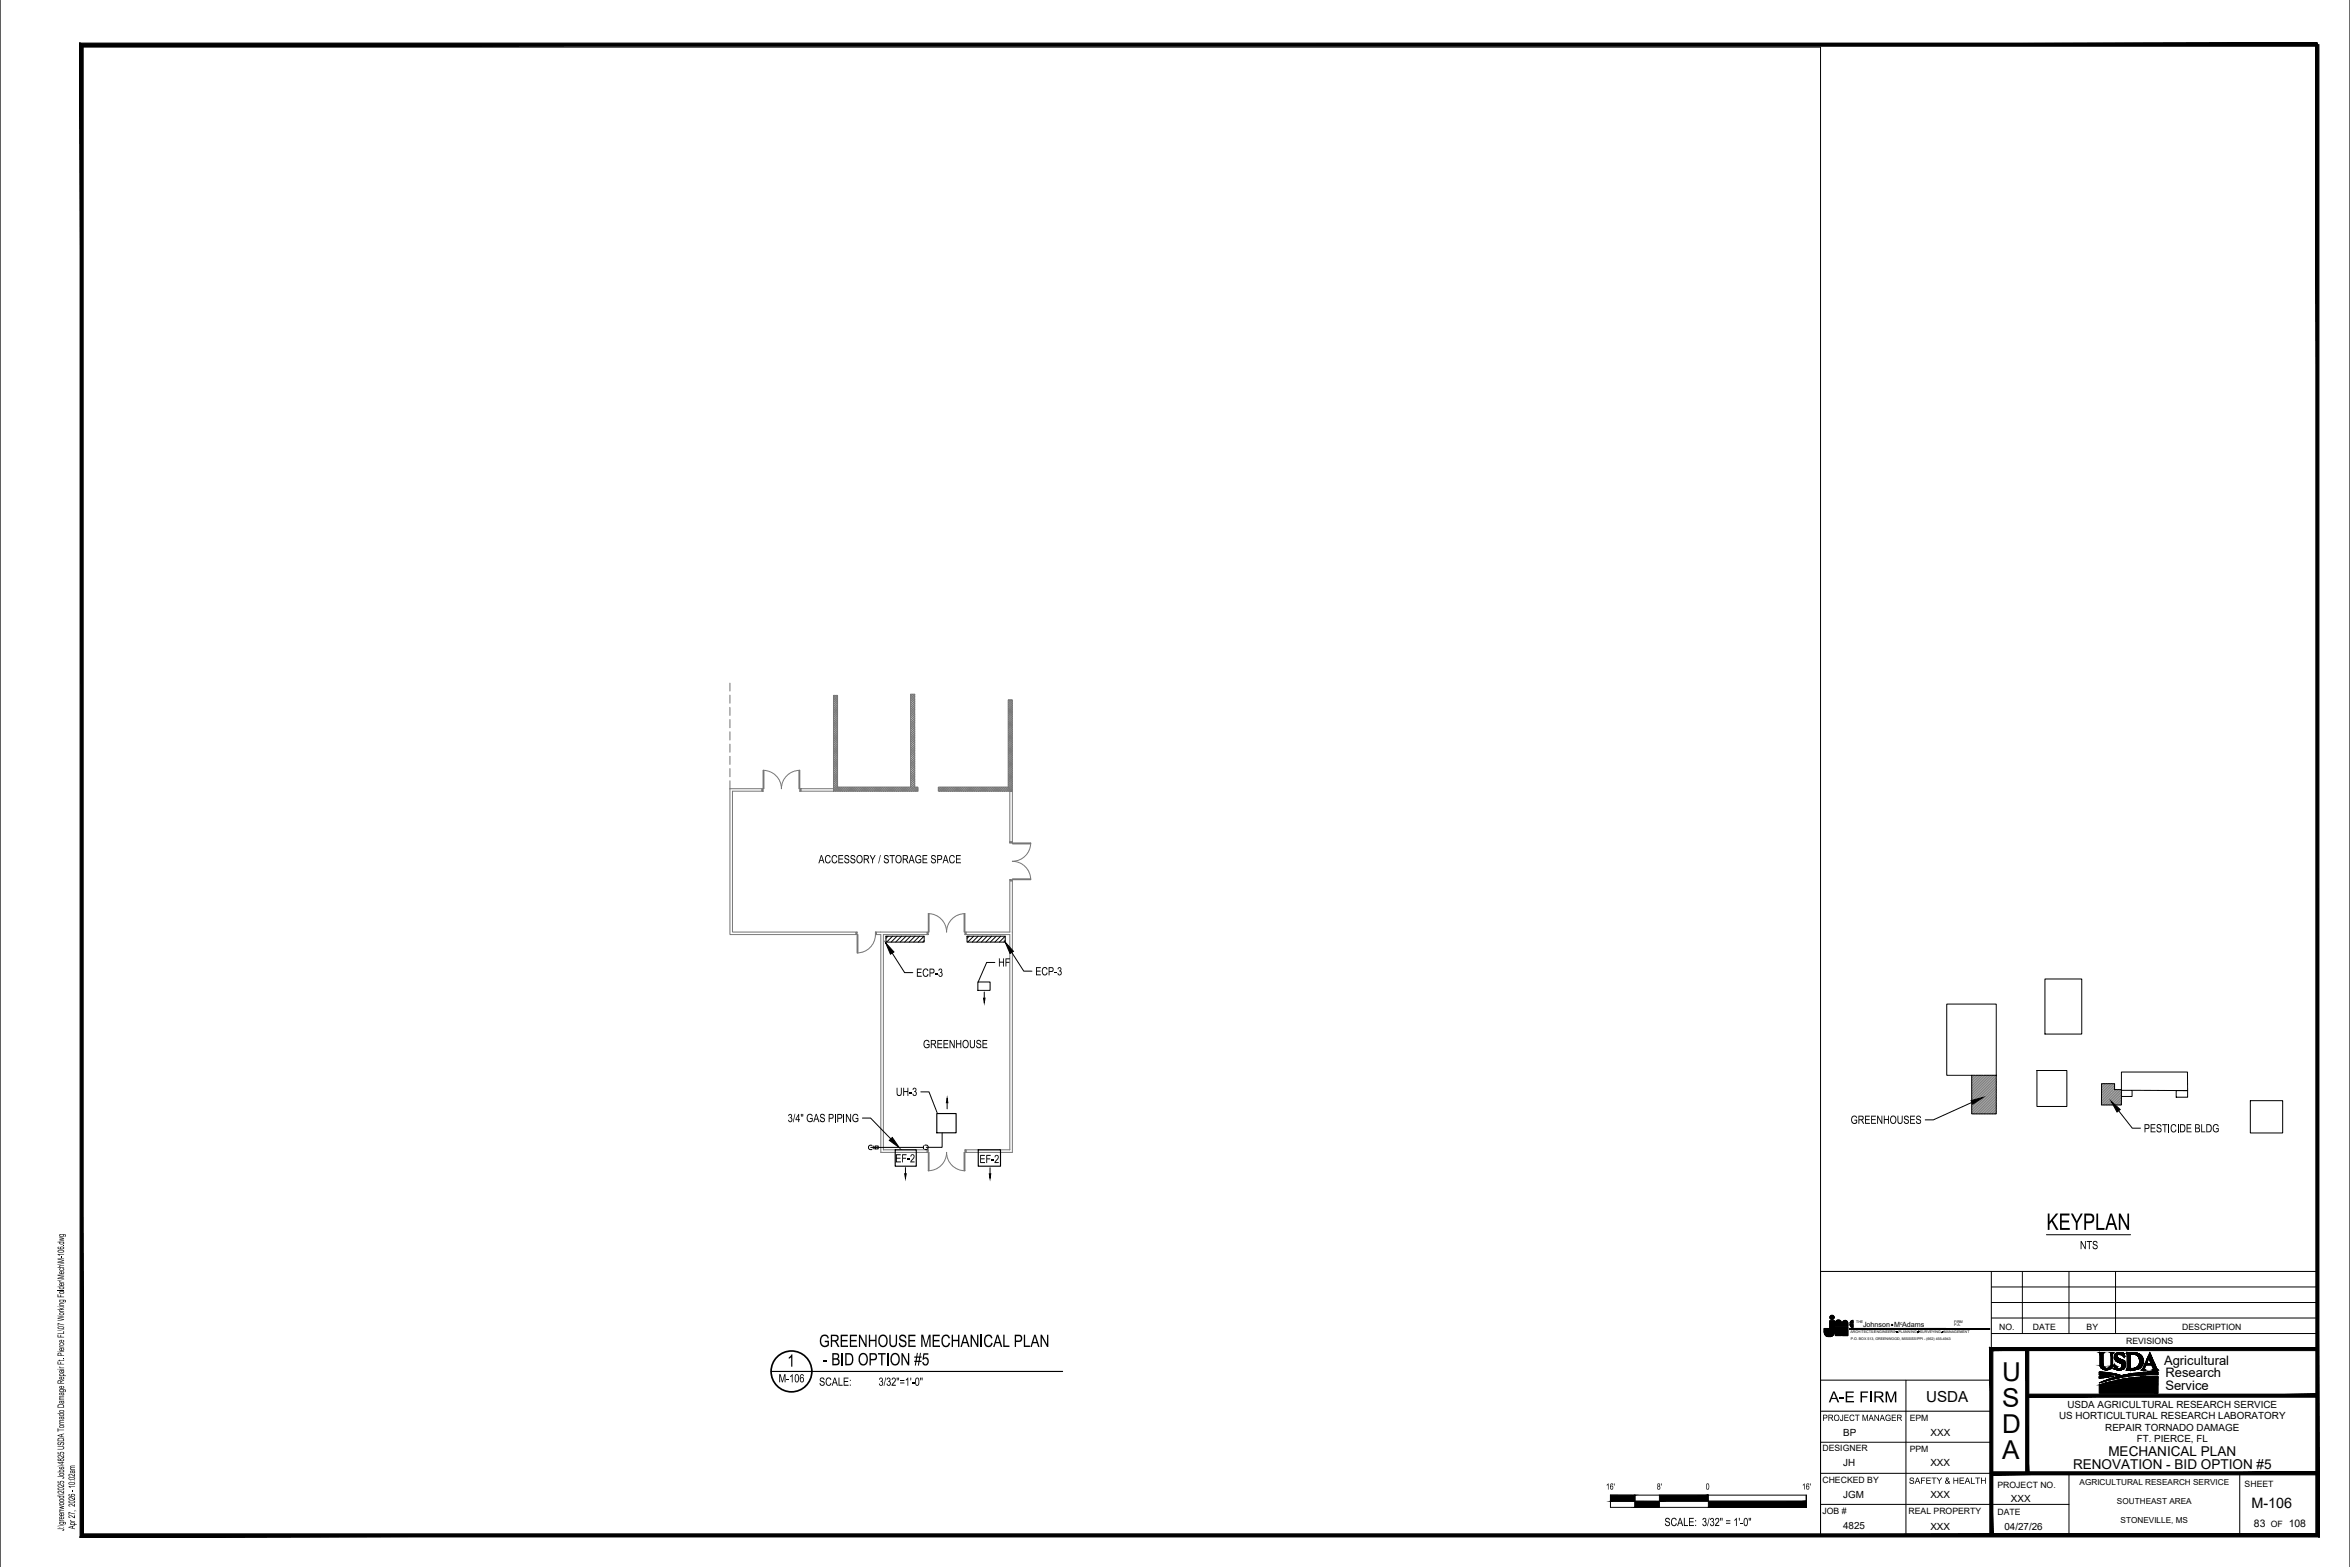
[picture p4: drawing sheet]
<svg xmlns="http://www.w3.org/2000/svg" width="914mm" height="610mm" viewBox="0 0 914 610" stroke-linecap="round" stroke-linejoin="round" font-family="sans-serif">
<defs><g id="words">
<g font-size="10.1">
<text x="779" y="537.4">U</text>
<text x="779" y="547.5">S</text>
<text x="779" y="557.6">D</text>
<text x="779" y="567.6">A</text>
</g>
<text font-size="9.9" x="796.3" y="478.5">KEYPLAN</text>
<g font-size="7.4">
<text x="318.7" y="524">GREENHOUSE MECHANICAL PLAN</text>
<text x="306.3" y="531.7">1</text>
<text x="320.4" y="531.2">- BID OPTION #5</text>
</g>
<text font-size="6.6" x="711.6" y="545.5">A-E FIRM</text>
<text font-size="5.9" x="749.5" y="545.4">USDA</text>
<text font-size="5.6" x="876.1" y="586.6">M-106</text>
<g font-size="5.3">
<text x="820.4" y="566.5">MECHANICAL PLAN</text>
<text x="806.6" y="571.6">RENOVATION - BID OPTION #5</text>
</g>
<g font-size="5.1">
<text x="842.1" y="531">Agricultural</text>
<text x="842.6" y="535.7">Research</text>
<text x="842.6" y="540.6">Service</text>
</g>
<g font-size="5">
<text x="318.5" y="335.8">ACCESSORY / STORAGE SPACE</text>
<text x="388.4" y="376">HF</text>
<text x="356.5" y="380">ECP-3</text>
<text x="402.8" y="379.4">ECP-3</text>
<text x="359.2" y="407.8">GREENHOUSE</text>
<text x="348.6" y="426.3">UH-3</text>
<text x="306.5" y="436.5">3/4&quot; GAS PIPING</text>
<text x="720.1" y="437.2">GREENHOUSES</text>
<text x="834.2" y="440.5">PESTICIDE BLDG</text>
<text x="348.4" y="452.2">EF-2</text>
<text x="381.1" y="452.5">EF-2</text>
<text x="809.3" y="485.9">NTS</text>
<text x="303" y="537.8">M-106</text>
<text x="318.7" y="539.1">SCALE:</text>
<text x="341.8" y="539.1">3/32&quot;=1'-0&quot;</text>
<text x="647.7" y="593.7">SCALE: 3/32&quot; = 1'-0&quot;</text>
</g>
<g font-size="4.1">
<text x="877" y="594.1">83</text>
<text x="890.6" y="594.1">108</text>
</g>
<g font-size="4">
<text x="24.9" y="595.6" transform="rotate(-90 24.9 595.6)">J:\greenwood\2025 Jobs\4825 USDA Tornado Damage Repair Ft. Pierce FL\07 Working Folder\Mech\M-106.dwg</text>
<text x="29.2" y="594.8" transform="rotate(-90 29.2 594.8)">Apr 27, 2026 - 10:02am</text>
</g>
<g font-size="3.8">
<text x="804.5" y="547.6">USDA AGRICULTURAL RESEARCH SERVICE</text>
<text x="709.1" y="552.8">PROJECT MANAGER</text>
<text x="801.2" y="552.1">US HORTICULTURAL RESEARCH LABORATORY</text>
<text x="819.2" y="556.5">REPAIR TORNADO DAMAGE</text>
<text x="717.2" y="558.5">BP</text>
<text x="751.2" y="558.7">XXX</text>
<text x="831.4" y="561">FT. PIERCE, FL</text>
<text x="717.2" y="570.3">JH</text>
<text x="751.1" y="570.5">XXX</text>
<text x="742.8" y="577.2">SAFETY &amp; HEALTH</text>
<text x="717.2" y="582.7">JGM</text>
<text x="751.1" y="582.8">XXX</text>
<text x="782.4" y="584.5">XXX</text>
<text x="717.2" y="594.9">4825</text>
<text x="751.1" y="595">XXX</text>
<text x="779.9" y="595.2">04/27/26</text>
</g>
<g font-size="3.7">
<text x="624.9" y="579.5">16'</text>
<text x="644.7" y="579.5">8'</text>
<text x="663.7" y="579.5">0</text>
<text x="701.2" y="579.5">16'</text>
</g>
<g font-size="3.4">
<text x="777.9" y="517.3">NO.</text>
<text x="791" y="517.3">DATE</text>
<text x="811.9" y="517.3">BY</text>
<text x="849.1" y="517.2">DESCRIPTION</text>
<text x="827.3" y="522.8">REVISIONS</text>
<text x="743.1" y="552.9">EPM</text>
<text x="709.1" y="564.5">DESIGNER</text>
<text x="743.1" y="564.7">PPM</text>
<text x="709.1" y="576.9">CHECKED BY</text>
<text x="777.2" y="578.9">PROJECT NO.</text>
<text x="873.4" y="578.4">SHEET</text>
<text x="709.1" y="589.1">JOB #</text>
<text x="742.6" y="589">REAL PROPERTY</text>
<text x="777.2" y="589.2">DATE</text>
<text x="883.6" y="594.2">OF</text>
</g>
<g font-size="3.2">
<text x="809.2" y="577.6">AGRICULTURAL RESEARCH SERVICE</text>
<text x="823.7" y="585">SOUTHEAST AREA</text>
<text x="825.1" y="592.4">STONEVILLE, MS</text>
</g>
<text font-size="2.8" x="724.9" y="516.2">Johnson M Adams</text>
<text font-size="1.9" x="739.3" y="515.3">c</text>
<g font-size="1.4">
<text x="722.2" y="514.7">THE</text>
<text x="760.4" y="514.6">FIRM</text>
<text x="720" y="518.7">ARCHITECTS/ENGINEERS</text>
<text x="720.1" y="521.3">P.O. BOX 513, GREENWOOD, MISSISSIPPI - (662) 455-4943</text>
<text x="738.7" y="518.7">PLANNING</text>
<text x="747" y="518.7">SURVEYING</text>
<text x="756.4" y="518.7">MANAGEMENT</text>
<text x="760.4" y="516">P.A.</text>
</g>
</g></defs>
<!-- layer: A-Wall -->
<path d="M324.3 270.5h1.6v35.7h28.4v-36.1h1.6v36.1h1.3v1.6h-32.9zM392.3 272.3h1.6v35.5h-28.8v-1.6h27.2zM284 306.8h12.5v1h-11.5v54.8h48.1v1h-49.1zM311.6 306.8h12.7v1h-12.7zM392.9 307.8h1v19.8h-1zM392.9 342.6h1v105.7h-18v-1h17v-83.7h-17v-1h17zM341 362.6h19.8v1h-17.1v83.7h17.1v1h-18.1v-84.7h-1.7z" fill="none" stroke="#767676" stroke-width=".39"/>
<!-- layer: A-Door -->
<g fill="none" stroke="#767676" stroke-width=".39">
<path d="M296.9 299.7a7.1 7.1 0 0 1 7.2 7.1 7.1 7.1 0 0 1 7.1-7.1M296.9 299.7h.4v7.1h-.4zM310.9 299.7h.3v7.1h-.3zM296.5 306.8h.4v1h-.4zM311.2 306.8h.4v1h-.4zM392.9 327.6h1v.3h-1zM393.9 327.9h7.2v.4h-7.2zM401 327.9a7.1 7.1 0 0 1-7.1 7.2 7.1 7.1 0 0 1 7.1 7.1M361.2 355.4a7.1 7.1 0 0 1 7.1 7.2 7.1 7.1 0 0 1 7.2-7.2M361.2 355.5h.3v7.1h-.3zM375.1 355.5h.4v7.1h-.4zM392.9 342.2h1v.4h-1z"/>
<path d="M393.9 341.9h7.2v.3h-7.2zM333.1 362.6h.4v1h-.4zM333.5 363.6h.3v7.1h-.3zM340.6 362.6h.4v1h-.4zM340.6 363.6a7.1 7.1 0 0 1-7.1 7.1M360.8 362.6h.4v1h-.4zM375.5 362.6h.4v1h-.4zM360.8 447.3h.4v1h-.4zM361.2 455.4a7.1 7.1 0 0 0 7.1-7.1 7.1 7.1 0 0 0 7.2 7.1M361.2 448.3h.3v7.2h-.3zM375.1 448.3h.4v7.2h-.4zM375.5 447.3h.4v1h-.4z"/>
</g>
<!-- layer: A-Wall-PATT -->
<g fill="none" stroke="#767676" stroke-width=".39">
<path d="M324.3 278.2l1.6 1.6M324.3 277.4l1.6 1.6M324.3 276.5l1.6 1.6M324.3 279.9l1.6 1.6M324.3 279l1.6 1.6M324.3 275.7l1.6 1.6M324.3 274.8l1.6 1.6M324.3 274l1.6 1.6M324.3 273.2l1.6 1.5M324.3 272.3l1.6 1.6M324.3 271.5l1.6 1.6M324.3 270.6l1.6 1.6"/>
<path d="M324.5 270.5l-.2 .3M325.1 270.5l.8 .9M325.4 270.5l-1.1 1.1M325.9 270.5h.1M325.9 270.9l-1.6 1.6M325.9 271.7l-1.6 1.6M325.9 272.6l-1.6 1.6M325.9 273.4l-1.6 1.6M325.9 274.2l-1.6 1.6M325.9 275.1l-1.6 1.6M325.9 275.9l-1.6 1.6M325.9 276.8l-1.6 1.6"/>
<path d="M325.9 277.6l-1.6 1.6M325.9 278.4l-1.6 1.6M325.9 279.3l-1.6 1.6M354.3 274.6l1.6 1.6-1.6 1.6M354.3 277.1l1.6 1.6-1.6 1.6M354.3 279.6l1.6 1.6-1.6 1.6M354.3 277.9l1.6 1.6M354.3 276.2l1.6 1.6M354.3 275.4l1.6 1.6M354.3 270.4l1.6 1.6-1.6 1.6M354.3 272l1.6 1.7-1.6 1.6M354.3 272.9l1.6 1.6-1.6 1.6"/>
<path d="M354.3 278.8l1.6 1.6M354.3 273.7l1.6 1.6M354.3 271.2l1.6 1.6M354.5 270.1l-.2 .1M354.9 270.1l1 1-1.6 1.6M355.3 270.1l-1 1M355.8 270.1l.1 .2M355.9 277.1l-1.6 1.5M355.9 277.9l-1.6 1.6M355.9 279.6l-1.6 1.6M355.9 270.3l-1.6 1.6M355.9 272.8l-1.6 1.6"/>
<path d="M355.9 275.4l-1.6 1.5M392.3 279.7l1.6 1.6M392.3 278.9l1.6 1.6M392.3 278l1.6 1.6M392.3 277.2l1.6 1.6M392.3 276.4l1.6 1.5M392.3 275.5l1.6 1.6M392.3 274.7l1.6 1.5M392.3 273.8l1.6 1.6M392.3 273l1.6 1.6M392.5 272.3l1.4 1.4M392.7 272.3l-.4 .3"/>
<path d="M393.3 272.3l.6 .6M393.5 272.3l-1.2 1.2M393.9 279.5l-1.6 1.6M393.9 272.7l-1.6 1.6M393.9 273.6l-1.6 1.5M393.9 274.4l-1.6 1.6M393.9 275.3l-1.6 1.5M393.9 276.1l-1.6 1.6M393.9 276.9l-1.6 1.6M393.9 277.8l-1.6 1.6M393.9 278.6l-1.6 1.6M324.3 299.3l1.6 1.5"/>
<path d="M324.3 298.4l1.6 1.6M324.3 297.6l1.6 1.5M324.3 296.7l1.6 1.6M324.3 295.9l1.6 1.6M324.3 295l1.6 1.6M324.3 293.3l1.6 1.6M324.3 292.5l1.6 1.6M324.3 291.7l1.6 1.6M324.3 290.8l1.6 1.6M324.3 290l1.6 1.6M324.3 289.2l1.6 1.5M324.3 288.3l1.6 1.6"/>
<path d="M324.3 285.8l1.6 1.6M324.3 284.9l1.6 1.6M324.3 284.1l1.6 1.6M324.3 283.3l1.6 1.5M324.3 282.4l1.6 1.6M324.3 281.6l1.6 1.6M324.3 294.2l1.6 1.6M324.3 287.5l1.6 1.6M324.3 286.6l1.6 1.6M324.3 280.7l1.6 1.6M325.9 280.1l-1.6 1.6M325.9 281l-1.6 1.6"/>
<path d="M325.9 281.8l-1.6 1.6M325.9 282.7l-1.6 1.5M325.9 283.5l-1.6 1.6M325.9 284.3l-1.6 1.6M325.9 285.2l-1.6 1.6M325.9 286l-1.6 1.6M325.9 286.9l-1.6 1.6M325.9 287.7l-1.6 1.6M325.9 288.5l-1.6 1.6M325.9 289.4l-1.6 1.6M325.9 290.2l-1.6 1.6M325.9 291.1l-1.6 1.6"/>
<path d="M325.9 291.9l-1.6 1.6M325.9 292.8l-1.6 1.5M325.9 293.6l-1.6 1.6M325.9 294.4l-1.6 1.6M325.9 295.3l-1.6 1.6M325.9 296.1l-1.6 1.6M325.9 297l-1.6 1.6M325.9 297.8l-1.6 1.6M325.9 298.7l-1.6 1.5M325.9 299.5l-1.6 1.6M354.3 282.1l1.6 1.7-1.6 1.6M354.3 283.8l1.6 1.7-1.6 1.5"/>
<path d="M354.3 284.7l1.6 1.6-1.6 1.6M354.3 287.2l1.6 1.6-1.6 1.6M354.3 288.9l1.6 1.6-1.6 1.6M354.3 289.7l1.6 1.7-1.6 1.5M354.3 291.4l1.6 1.6-1.6 1.6M354.3 292.2l1.6 1.7-1.6 1.6M354.3 293.9l1.6 1.7-1.6 1.6M354.3 294.8l1.6 1.6-1.6 1.6M354.3 296.5l1.6 1.6-1.6 1.6M354.3 299l1.6 1.6-1.6 1.6M354.3 299.8l1.6 1.7-1.6 1.5M354.3 295.6l1.6 1.6"/>
<path d="M354.3 293.1l1.6 1.6M354.3 290.6l1.6 1.5M354.3 288l1.6 1.6M354.3 285.5l1.6 1.6M354.3 283l1.6 1.6M354.3 281.3l1.6 1.6M354.3 298.1l1.6 1.6M354.3 297.3l1.6 1.6M354.3 286.3l1.6 1.6M354.3 280.5l1.6 1.5M355.9 280.4l-1.6 1.6M355.9 282.1l-1.6 1.6"/>
<path d="M355.9 282.9l-1.6 1.6M355.9 284.6l-1.6 1.6M355.9 288l-1.6 1.6M355.9 289.7l-1.6 1.6M355.9 292.2l-1.6 1.6M355.9 294.7l-1.6 1.6M355.9 297.2l-1.6 1.6M355.9 298.9l-1.6 1.6M355.9 299.8l-1.6 1.5M355.9 287.1l-1.6 1.6M392.3 299.9l1.6 1.6M392.3 299.1l1.6 1.6"/>
<path d="M392.3 298.2l1.6 1.6M392.3 297.4l1.6 1.6M392.3 296.6l1.6 1.6M392.3 295.7l1.6 1.6M392.3 294.9l1.6 1.6M392.3 294l1.6 1.6M392.3 293.2l1.6 1.6M392.3 292.4l1.6 1.5M392.3 291.5l1.6 1.6M392.3 290.7l1.6 1.5M392.3 289.8l1.6 1.6M392.3 289l1.6 1.6"/>
<path d="M392.3 288.1l1.6 1.6M392.3 287.3l1.6 1.6M392.3 286.4l1.6 1.6M392.3 285.6l1.6 1.6M392.3 284.8l1.6 1.6M392.3 283.9l1.6 1.6M392.3 283.1l1.6 1.6M392.3 282.2l1.6 1.6M392.3 281.4l1.6 1.6M392.3 280.6l1.6 1.6M393.9 280.3l-1.6 1.6M393.9 281.1l-1.6 1.6"/>
<path d="M393.9 282l-1.6 1.6M393.9 282.8l-1.6 1.6M393.9 285.3l-1.6 1.6M393.9 286.2l-1.6 1.6M393.9 287l-1.6 1.6M393.9 287.9l-1.6 1.6M393.9 288.7l-1.6 1.6M393.9 289.6l-1.6 1.5M393.9 290.4l-1.6 1.6M393.9 291.3l-1.6 1.5M393.9 292.1l-1.6 1.6M393.9 292.9l-1.6 1.6"/>
<path d="M393.9 293.8l-1.6 1.6M393.9 294.6l-1.6 1.6M393.9 295.4l-1.6 1.6M393.9 296.3l-1.6 1.6M393.9 297.1l-1.6 1.6M393.9 298l-1.6 1.6M393.9 298.8l-1.6 1.6M393.9 299.7l-1.6 1.5M393.9 283.7l-1.6 1.6M393.9 284.5l-1.6 1.6M324.3 307.7l.1 .1M324.3 306.8l1 1"/>
<path d="M324.3 306l1.8 1.8M324.3 305.1l2.7 2.7M324.3 304.3l1.6 1.6M324.3 303.5l1.6 1.6M324.3 302.6l1.6 1.6M324.3 301.8l1.6 1.6M324.3 300.9l1.6 1.6M324.3 300.1l1.6 1.6M325.9 306.2l-1.6 1.6M325.9 300.3l-1.6 1.6M325.9 301.2l-1.6 1.6M325.9 302l-1.6 1.6"/>
<path d="M325.9 302.9l-1.6 1.6M325.9 303.7l-1.6 1.6M325.9 304.5l-1.6 1.6M325.9 305.4l-1.6 1.6M326.2 306.2l1.6 1.6M326.7 306.2l-1.6 1.6M327.1 306.2l1.6 1.6M327.6 306.2l-1.6 1.6M327.9 306.2l1.6 1.6M328.4 306.2l-1.6 1.6M328.8 306.2l1.5 1.6M329.3 306.2l-1.6 1.6"/>
<path d="M329.6 306.2l1.6 1.6M330.1 306.2l-1.6 1.6M330.4 306.2l1.6 1.6M330.9 306.2l-1.5 1.6M331.3 306.2l1.6 1.6M331.8 306.2l-1.6 1.6M332.1 306.2l1.6 1.6M332.6 306.2l-1.6 1.6M333 306.2l1.6 1.6M333.5 306.2l-1.6 1.6M333.8 306.2l1.6 1.6M334.3 306.2l-1.6 1.6"/>
<path d="M334.6 306.2l1.6 1.6M335.2 306.2l-1.6 1.6M335.5 306.2l1.6 1.6M336 306.2l-1.6 1.6M336.3 306.2l1.6 1.6M336.8 306.2l-1.5 1.6M337.2 306.2l1.6 1.6M337.7 306.2l-1.6 1.6M338 306.2l1.6 1.6M338.5 306.2l-1.6 1.6M338.9 306.2l1.5 1.6M339.4 306.2l-1.6 1.6"/>
<path d="M339.7 306.2l1.6 1.6M340.2 306.2l-1.6 1.6M340.6 306.2l1.5 1.6M341.1 306.2l-1.6 1.6M341.4 306.2l1.6 1.6M341.9 306.2l-1.6 1.6M342.2 306.2l1.6 1.6M342.7 306.2l-1.6 1.6M343.1 306.2l1.6 1.6M343.6 306.2l-1.6 1.6M343.9 306.2l1.6 1.6M344.4 306.2l-1.6 1.6"/>
<path d="M344.8 306.2l1.6 1.6M345.3 306.2l-1.6 1.6M345.6 306.2l1.6 1.6M346.1 306.2l-1.6 1.6M346.4 306.2l1.6 1.6M346.9 306.2l-1.5 1.6M347.3 306.2l1.6 1.6M347.8 306.2l-1.6 1.6M348.1 306.2l1.6 1.6M348.6 306.2l-1.6 1.6M349 306.2l1.5 1.6M349.5 306.2l-1.6 1.6"/>
<path d="M349.8 306.2l1.6 1.6M350.3 306.2l-1.6 1.6M350.6 306.2l1.6 1.6M351.2 306.2l-1.6 1.6M351.5 306.2l1.6 1.6M352 306.2l-1.6 1.6M352.3 306.2l1.6 1.6M352.8 306.2l-1.5 1.6M353.2 306.2l1.6 1.6M353.7 306.2l-1.6 1.6M354 306.2l1.6 1.6M354.3 305.7l2.1 2.1"/>
<path d="M354.3 301.5l1.6 1.6-1.6 1.6M354.3 304l1.6 1.7-2.1 2.1M354.3 304.9l2.9 2.8M354.3 300.7l1.6 1.5M354.3 303.2l1.6 1.6M354.3 302.3l1.6 1.6M355.9 302.3l-1.6 1.6M355.9 304l-1.6 1.6M355.9 304.8l-3 3M356.2 306.2l-1.6 1.6M356.5 306.2l.7 .7M357 306.2l-1.5 1.6"/>
<path d="M357.1 307.8h.1M357.2 307l-.9 .8M365.1 307.2l.6 .6M365.1 306.4l1.4 1.4M365.5 306.2l-.4 .4M365.8 306.2l1.6 1.6M366.3 306.2l-1.2 1.2M366.6 306.2l1.6 1.6M367.2 306.2l-1.6 1.6M367.5 306.2l1.6 1.6M368 306.2l-1.6 1.6M368.3 306.2l1.6 1.6"/>
<path d="M368.8 306.2l-1.6 1.6M369.2 306.2l1.6 1.6M369.7 306.2l-1.6 1.6M370 306.2l1.6 1.6M370.5 306.2l-1.6 1.6M370.9 306.2l1.5 1.6M371.4 306.2l-1.6 1.6M371.7 306.2l1.6 1.6M372.2 306.2l-1.6 1.6M372.5 306.2l1.6 1.6M373 306.2l-1.5 1.6M373.4 306.2l1.6 1.6"/>
<path d="M373.9 306.2l-1.6 1.6M374.2 306.2l1.6 1.6M374.7 306.2l-1.6 1.6M375.1 306.2l1.6 1.6M375.6 306.2l-1.6 1.6M375.9 306.2l1.6 1.6M376.4 306.2l-1.6 1.6M376.7 306.2l1.6 1.6M377.3 306.2l-1.6 1.6M377.6 306.2l1.6 1.6M378.1 306.2l-1.6 1.6M378.4 306.2l1.6 1.6"/>
<path d="M378.9 306.2l-1.5 1.6M379.3 306.2l1.6 1.6M379.8 306.2l-1.6 1.6M380.1 306.2l1.6 1.6M380.6 306.2l-1.6 1.6M381 306.2l1.5 1.6M381.5 306.2l-1.6 1.6M381.8 306.2l1.6 1.6M382.3 306.2l-1.6 1.6M382.7 306.2l1.5 1.6M383.1 306.2l-1.5 1.6M383.5 306.2l1.6 1.6"/>
<path d="M384 306.2l-1.6 1.6M384.3 306.2l1.6 1.6M384.8 306.2l-1.6 1.6M385.2 306.2l1.6 1.6M385.7 306.2l-1.6 1.6M386 306.2l1.6 1.6M386.5 306.2l-1.6 1.6M386.8 306.2l1.6 1.6M387.4 306.2l-1.6 1.6M387.7 306.2l1.6 1.6M388.2 306.2l-1.6 1.6M388.5 306.2l1.6 1.6"/>
<path d="M389 306.2l-1.5 1.6M389.4 306.2l1.6 1.6M389.9 306.2l-1.6 1.6M390.2 306.2l1.6 1.6M390.7 306.2l-1.6 1.6M391.1 306.2l1.5 1.6M391.6 306.2l-1.6 1.6M391.9 306.2l1.6 1.6M392.3 305.8l1.6 1.6M392.3 305l1.6 1.6M392.3 304.1l1.6 1.6M392.3 303.3l1.6 1.6"/>
<path d="M392.3 302.5l1.6 1.5M392.3 301.6l1.6 1.6M392.3 300.8l1.6 1.6M393.9 300.5l-1.6 1.6M393.9 301.3l-1.6 1.6M393.9 302.2l-1.6 1.6M393.9 303l-1.6 1.6M393.9 303.9l-1.6 1.6M393.9 304.7l-3.1 3.1M393.9 305.6l-2.2 2.2M393.9 306.4l-1.4 1.4M393.9 307.2l-.6 .6"/>
<path d="M767.8 418.3l-.6 .6M768.4 418.3l-1.2 1.2M769 418.3l-1.8 1.9M769.7 418.3l-2.5 2.5M770.3 418.3l-3.1 3.1M770.9 418.3l-3.7 3.7M771.5 418.3l-4.3 4.3M772.2 418.3l-5 5M772.8 418.3l-5.6 5.6M773.4 418.3l-6.2 6.2M774 418.3l-6.8 6.8M774.7 418.3l-7.5 7.5"/>
<path d="M775.3 418.3l-8.1 8.1M775.9 418.3l-8.7 8.7M776.5 418.3l-9.3 9.3M776.8 418.7l-9.6 9.6M776.8 419.3l-9.6 9.6M776.8 419.9l-9.6 9.6M776.8 420.6l-9.6 9.5M776.8 421.2l-9.6 9.5M776.8 421.8l-9.6 9.6M776.8 422.4l-9.6 9.6M776.8 423.1l-9.6 9.5M776.8 423.7l-9.6 9.5"/>
<path d="M776.8 424.3l-9.1 9M776.8 424.9l-8.4 8.4M776.8 425.6l-7.8 7.7M776.8 426.2l-7.2 7.1M776.8 426.8l-6.6 6.5M776.8 427.4l-5.9 5.9M776.8 428.1l-5.3 5.2M776.8 428.7l-4.7 4.6M776.8 429.3l-4.1 4M776.8 429.9l-3.4 3.4M776.8 430.6l-2.8 2.7M776.8 431.2l-2.2 2.1"/>
<path d="M776.8 431.8l-1.6 1.5M776.8 432.4l-.9 .9M776.8 433l-.3 .3M817.8 421.6l-.1 .1M818.5 421.6l-.8 .7M819.1 421.6l-1.4 1.4M819.7 421.6l-2 2M820.3 421.6l-2.6 2.6M821 421.6l-3.3 3.2M821.6 421.6l-3.9 3.9M822.2 421.6l-4.5 4.5M822.8 421.6l-5.1 5.1"/>
<path d="M822.8 422.3l-5.1 5M822.8 422.9l-5.1 5.1M822.8 423.5l-5.1 5.1M823 423.9l-5.3 5.3M823.7 423.9l-6 6M824.3 423.9l-6 6M824.9 423.9l-6 6M825.5 423.9l-5.9 6M825.5 424.6l-5.3 5.3M825.5 425.2l-4.7 4.7M825.5 425.8l-4.1 4.1M825.5 426.4l-3.5 3.5"/>
<path d="M825.5 427.1l-2.8 2.8M825.5 427.7l-2.2 2.2M825.5 428.3l-1.6 1.6M825.5 428.9l-1 1M825.5 429.6l-.3 .3"/>
</g>
<!-- layer: A-Detl-Fine -->
<path d="M284 265.7v3.1M284 270.4v3.2M284 275.2v3.1M284 279.9v3.2M284 284.7v3.2M284 289.5v3.1M284 294.2v3.2M284 299v3.2M284 303.8v3" fill="none" stroke="#767676" stroke-width=".39"/>
<!-- layer: A-Detl-Thin -->
<path d="M364.5 433.2h7.5v7.5h-7.5zM348.3 447.3h8.2v6.4h-8.2zM380.6 447.3h8.7v6.4h-8.7z" fill="none" stroke="#000" stroke-width=".44"/>
<g fill="none" stroke="#000" stroke-width=".39">
<path d="M344.7 364.2h14.9v2.3h-14.9zM345.5 364.2l-.8 .8M347.3 364.2l-2.3 2.3M349 364.2l-2.2 2.3M350.8 364.2l-2.3 2.3M352.5 364.2l-2.3 2.3M354.3 364.2l-2.3 2.3M356 364.2l-2.2 2.3M357.8 364.2l-2.3 2.3M359.6 364.2l-2.3 2.3M359.6 365.9l-.6 .6M376.3 364.2h14.8v2.3h-14.8z"/>
<path d="M377.1 364.2l-.8 .8M378.8 364.2l-2.2 2.3M380.6 364.2l-2.3 2.3M382.4 364.2l-2.3 2.3M384.1 364.2l-2.3 2.3M385.9 364.2l-2.3 2.3M387.6 364.2l-2.3 2.3M389.4 364.2l-2.3 2.3M391.1 364.2l-2.2 2.3M391.1 366l-.5 .5M383 385.9v2.4M368.5 429v2.4"/>
<path d="M338.8 446.4h20.5M340.5 445.8h1.2v1.2h-1.2zM352.3 454.2v2.4M366.6 440.8v5.5h-6.2M385.2 454.3v2.3"/>
</g>
<!-- layer: A-ANNO-NOTE -->
<path d="M347.2 370.8l4.8 7.6h3.2M387.1 374.4h-3.2l-3.3 7.6M393.7 370.5l4.7 7.3h3.1M335.6 435h3.2l7.8 8.1M358.3 424.8h3.2l3.1 8.1M767.3 428.9l-15 6.8h-3.2M824.4 432.1l5.3 6.8h3.2" fill="none" stroke="#000" stroke-width=".39"/>
<path d="M344.6 366.8l3.2 3.5-1.3 .9zM391.1 366.5l3.2 3.6-1.3 .8zM767 428.1l4.6-1.2-4 2.7zM821.4 428.4l3.6 3.2-1.3 1zM346.1 443.6l1.1-1.1 2.7 4z" fill="#000" stroke="#000" stroke-width=".39"/>
<!-- layer: PDF_Solid Fills -->
<path d="M380.5 382h4.8v3.3h-4.8z" fill="none" stroke="#000" stroke-width=".39"/>
<!-- layer: A-Detl-Thin -->
<path d="M382.7 388.3h.6l-.3 1.8zM368.5 427.2l.3 1.8h-.6zM352 456.6h.6l-.3 1.8zM384.9 456.6h.6l-.3 1.8z" fill="#000" stroke="#000" stroke-width=".39"/>
<!-- layer: M-Pipe-Std-Exist -->
<path d="M339.3 445.6a.9 .9 0 0 0-1.4 .8 .9 .9 0 0 0 1.4 .7M339.8 445.8v1.2M359.3 445.8v1.1M359.8 445.6a.9 .9 0 0 1 1.4 .7 .9 .9 0 0 1-1.4 .8" fill="none" stroke="#000" stroke-width=".39"/>
<!-- layer: A-Wall -->
<path d="M757.5 390.6h19.3v42.7h-9.6v-15h-9.7zM795.7 380.9h14.3v21.4h-14.3zM767.2 418.3h9.6M792.6 416.5h11.6v13.9h-11.6zM825.5 424.2h4.1v2.4h-4.1zM825.5 423.9v.3M829.6 424.2l21.6 .1v-7.3h-25.7v6.9h-2.7v-2.3h-5.1v8.3h7.8v-3.3M846.8 424.3h4.4v2.5h-4.4zM875.6 428.2h12.6v12.6h-12.6z" fill="none" stroke="#000" stroke-width=".39"/>
<!-- layer: TB -->
<g fill="none" stroke="#000" stroke-width=".39">
<path d="M774.8 494.6v30.2M786.9 494.6v24.2M805.1 494.6v24.2M823.2 494.6v24.2M901.7 494.6h-193.3v102.7M709.8 518h1.9M709.8 517.9h1.9M709.8 517.7h1.9M709.8 517.6h1.9M709.8 517.5h1.9M709.8 517.3h1.9M709.8 517.2h1.9"/>
<path d="M709.8 517.1h1.9M709.8 516.9h1.9M709.8 518v-1.2h1.9v3.2M709.8 518v.3M709.8 518.3l.3 .9M709.8 518.3h1.9M709.8 518.1h1.9M709.8 518.4h1.9M709.8 518.5h1.9M709.9 518.7h1.8M709.9 518.8h1.8M710 518.9h1.7"/>
<path d="M710 519h1.7M710.1 519.2l.1 .2M710.1 519.2h1.6M710.2 519.3h1.5M710.2 519.4l.4 .4M710.3 519.5h1.4M710.4 519.6h1.3M710.6 519.7h1.1M710.6 519.7l.2 .2M710.8 519.9h.9M710.8 519.9h1.9M711.7 519.6h.1"/>
<path d="M712 518.8h1.7M712 515.9h1.8M712 515.8h1.8M712 515.7h1.8M712 519h1.6M712 518.7h1.7M712 518.4h1.8M712 518.3h1.8M712 518h1.8M712 517.9h1.8M712 517.6h1.8M712 517.4h1.8"/>
<path d="M712 517.2h1.8M712 517.1h1.8M712 517h1.8M712 516.8h1.8M712 516.6h1.8M712 516.4h1.8M712 516.2h1.8M712 515.5h1.8M712 515.3h1.8M712 513.9h1.8M712 514.1h1.8M712 514.4h1.8"/>
<path d="M712 514.5h1.8M712 514.7h1.8M712 514.2h1.8M712 514.6h1.8M712 514.9h1.8M712 515h1.8M712 515.4h1.8M712 518.6h1.7M712 518.2h1.8M712 517.8h1.8M712 517.5h1.8M712 516.7h1.8"/>
<path d="M712 516.3h1.8M712 516.1h1.8M712 515.1h1.8M712 519.5h1.3M712 519.2h1.5M712 519.6h1.1M712 519.8h.9M712 512.4h1.7M712 512.6h1.7M712 512.3h1.7M712 512.7h1.7M712.1 512.2h1.5"/>
<path d="M712.1 512.8h1.5M712.2 513h1.3M712.2 512h1.3M712.3 511.9h1.1M712.3 513.1h1.1M712.4 513.2h.9M712.5 511.8h.7M713.4 519.3l-1.1 .7M713.5 519.1l-.1 .2h-1.4M713.7 518.6l-.2 .5h-1.5M713.8 518l-.1 .6M713.8 518v-4.2h-1.8v6.2"/>
<path d="M714.1 514.7v1.2h2.5M714.1 516.3h2.5v3.3h-2.5zM714.1 518.8h2.5M714.1 515.9h2.5M714.1 515.8h2.5M714.1 515.7h2.5M714.1 519h2.5M714.1 518.5h2.5M714.1 518.4h2.5M714.1 518.1h2.5M714.1 517.9h2.5M714.1 517.7h2.5"/>
<path d="M714.1 517.6h2.5M714.1 517.4h2.5M714.1 517.3h2.5M714.1 517.2h2.5M714.1 516.9h2.5M714.1 516.6h2.5M714.1 516.5h2.5M714.1 515.5h2.5M714.1 515.3h2.5M714.1 514.7h2.5M714.1 514.9h2.5M714.1 515h2.5"/>
<path d="M714.1 515.4h2.5M714.1 518.6h2.5M714.1 518.2h2.5M714.1 517.8h2.5M714.1 516.8h2.5M714.1 516.4h2.5M714.1 515.1h2.5M714.1 518.9h2.5M714.1 517h2.5M714.1 519.5h2.5M714.1 519.4h2.5M714.1 519.3h2.5"/>
<path d="M714.1 519.2h2.5M714.1 514.7a1.22 1.22 0 0 1 1.2-1.2 1.22 1.22 0 0 1 1.3 1.2M714.1 514.6h2.5M714.2 514.5h2.4M714.2 514.4h2.3M714.2 514.2h2.2M714.3 514.1h2.1M714.4 513.9h1.9M714.5 513.8h1.7M714.7 513.7h1.3M715 513.5h.7M716.6 514.7v1.2"/>
<path d="M716.9 514.7a1.05 1.05 0 0 1 1-1 1.05 1.05 0 0 1 1.1 1M716.9 514.7v1.2h2.1M716.9 516.3h2.1v3.3h-2.1zM716.9 518.8h2.1M716.9 515.9h2.1M716.9 515.8h2.1M716.9 515.6h2.1M716.9 515.5h2.1M716.9 519h2.1M716.9 518.9h2.1M716.9 518.6h2.1M716.9 518.5h2.1"/>
<path d="M716.9 518.4h2.1M716.9 518.3h2.1M716.9 518.1h2.1M716.9 518h2.1M716.9 517.9h2.1M716.9 517.7h2.1M716.9 517.6h2.1M716.9 517.5h2.1M716.9 517.3h2.1M716.9 517.2h2.1M716.9 517.1h2.1M716.9 516.9h2.1"/>
<path d="M716.9 516.8h2.1M716.9 516.7h2.1M716.9 516.6h2.1M716.9 516.4h2.1M716.9 516.3h2.1M716.9 515.2h2.1M716.9 514.7h2.1M716.9 514.9h2.1M716.9 515h2.1M716.9 515.1h2.1M716.9 515.4h2.1M716.9 519.6h2.1"/>
<path d="M716.9 519.5h2.1M716.9 519.3h2.1M716.9 519.2h2.1M716.9 514.6h2.1M716.9 514.5h2.1M717 514.3h1.9M717 514.2h1.9M717.1 514.1h1.7M717.3 513.9h1.4M717.4 513.8h1.1M717.8 513.7h.3M719 514.7v1.2"/>
<path d="M719.7 516.8h37.5M719.9 515.3h1.1M719.9 515.5h1.1M719.9 514.7h1.1M719.9 515.6l-.1-.4h1.2v1.2l-.7-.2M719.9 515.6h1.1M719.9 514.5h1.1M719.9 515.6l.1 .1M719.9 514.4v.2M720 515.7h1M720 514.4h1M720 515.7l1 .1"/>
<path d="M720 514.2l-.1 .2M720.1 515.9l.2 .3M720.1 514.1h.9M720.1 514.1l.9 .2M720.1 516h.9M720.2 516.1h.8M720.3 513.9h.7M720.4 513.8l-.2 .2M720.4 513.9l.6-.3v1.2h-1.1v-.2M720.4 516.2h.6M721 514l-.9 .1M774.8 518.8h126.9"/>
<path d="M774.8 512.7h126.9M774.8 506.7h126.9M774.8 500.7h126.9M708.4 536.9h66.4M741.6 536.9v60.4M816.8 538a53 53 0 0 1 22.9-4.2v1l-6.2 .1-6.2 .6-6 1.2zM816.8 533.8l4.5 .3 3.5 .9-7.9-.3zM816.9 535.4h5.6l-5.6 .8v-.8M816.9 538.8l4.4-1.3 6.1-1.2 6.1-.6 6.2-.1v6.4h-22.8zM818.3 526.6l.4-.4h-1.9l.3 .3v4.7M822 526.6v4.6a2.64 2.64 0 0 1-2.5 1.8 2.64 2.64 0 0 1-2.4-1.8M822.3 526.2l-.3 .4"/>
<path d="M822.3 526.2h-1.1l.2 .3v4.7a1.57 1.57 0 0 1-1.5 1.2 1.57 1.57 0 0 1-1.6-1.2v-4.6M823.2 526.8l1.1-.6 2.1 .3v1.4l-.5-.8-1-.5-.8 .3-.3 .6 .3 .7 2.2 1.2 .6 .8v1.4l-1 1.1-1.6 .3-1.5-.5v-1.6l.4 .9 1 .6 1-.1 .6-.8-.3-1-1.9-1.1-.7-.7-.1-.9zM827.5 526.2l3.5 .1 2 .9 .7 1 .2 1.2-.1 1.1-.6 1.1-2 1.2-3.8 .2 .3-.5zM829 526.7l1.9 .2 1 .6 .5 .9 .1 2.1-.5 .9-.9 .8-2.1 .2zM834.4 532.4l.6-1.3h2.2l.7 1.5-.4 .3 2.2 .1-.4-.4M836.1 528.5l.9 2h-1.8zM836.5 526.2l2.8 6.4-2.8-6.4-2.8 6.3-.4 .4 1.5 .1-.4-.6M708.4 549h66.4M708.4 561.1h66.4M708.4 573.2h66.4M805.1 573.2v24.1M871.5 573.2v24.1"/>
<path d="M708.4 585.2h66.4M775 585.2h30.1"/>
<circle cx="712.8" cy="512.5" r=".84"/>
<circle cx="736.2" cy="515.5" r=".26"/>
</g>
<g fill="#000" stroke="#000" stroke-width=".39">
<path d="M816.9 533.8h1.3zM816.9 534.7h.7zM816.9 536.2h.2zM816.9 538l1.6-.5zM818.1 535.3h2.5zM822.9 532.6h3.1zM823.2 529.1h2.6zM823.5 529.4h2.7zM824 529.7h2.6zM824.2 534.9l.6 .1zM824.6 532.5h1.6zM824.8 530.1h2z"/>
<path d="M824.7 526.2h.2zM825.1 530.2h1.8zM825.3 532.3h1.1zM825.4 532.2h1.1zM825.4 530.5h1.6zM830.2 532.4h2zM830.3 526.7h2zM830.6 526.8h1.8zM830.7 532.3h1.6zM831.1 527h1.6zM832.3 528.3h1.4zM832.4 528.5h1.4z"/>
<path d="M837.4 534.8h2.3zM835.2 535.6h4.5zM835.8 533.8h3.2z"/>
<path d="M901.1 17.4l1.2 580.5v-580.5zM901.1 17.4l1.2 580.5-1.2-1.2zM31.2 597.9h871.1l-1.2-1.2zM31.2 597.9l1.2-1.2h868.7zM31.2 16.8v581.1l1.2-1.2zM31.2 16.8l1.2 1.2v578.7zM31.2 16.8l1.2 1.2 869.3-1.2zM32.4 18l869.3-1.2v1.2z"/>
<path d="M719.7 516.9h54.5zM719.7 517.1l54.5-.2z"/>
<path d="M719.7 516.9h54.5zM719.7 517.1l54.5-.2z"/>
<path d="M738 518.1l.1 .1zM738 518.1l.1 .1z"/>
<path d="M738.1 518.1l.2 .1zM738.1 518.1l.2 .1z"/>
<path d="M746.3 518v.2zM746.4 518l-.1 .2zM746.4 518v.2zM746.4 518.2h.2z"/>
<path d="M755.7 518.1h.2zM755.7 518.3l.2-.2zM755.9 518.1l-.2 .2z"/>
<path d="M816.9 533.8l2.6 .1zM816.9 533.8l2.6 .1z"/>
<path d="M817.1 526.6l1.2 4.6v-4.6zM817.1 526.6l1.2 4.6h-1.2z"/>
<path d="M817.1 531.2l1.4 .3-.2-.3zM817.1 531.2l1.4 .3h-1.3z"/>
<path d="M817.1 526.5h1.3zM817.1 526.5l1.2 .1z"/>
<path d="M817.1 526.5h1.3zM817.1 526.5h1.3z"/>
<path d="M817.1 526.5h1.3zM817.1 526.5h1.3z"/>
<path d="M817.1 526.4h1.4zM817.1 526.4l1.3 .1z"/>
<path d="M817.2 531.5l1.3 .1zM817.2 531.5l1.3 .1z"/>
<path d="M817.1 526.4h1.4zM817.1 526.4h1.4z"/>
<path d="M817 526.4h1.5zM817 526.4h1.5z"/>
<path d="M817.3 531.6l1.3 .1zM817.3 531.6l1.3 .1z"/>
<path d="M817 526.3h1.5zM817 526.3l1.5 .1z"/>
<path d="M817 526.3h1.6zM817 526.3h1.5z"/>
<path d="M817 526.3h1.6zM817 526.3h1.6z"/>
<path d="M817.4 531.7l1.4 .3-.2-.3zM817.4 531.7l1.4 .3h-1.3z"/>
<path d="M816.9 526.3h1.7zM816.9 526.3h1.7z"/>
<path d="M816.9 526.2h1.8zM816.9 526.2l1.7 .1z"/>
<path d="M816.9 535.9l.2 .3 1.6-.3zM816.9 535.9l.2 .3z"/>
<path d="M817.5 532h1.3zM817.5 532h1.3z"/>
<path d="M817.5 532l1.5 .2zM817.5 532l1.5 .2z"/>
<path d="M816.9 534.7h1.9zM816.9 534.7h.7z"/>
<path d="M817.7 532.2l1.6 .1zM817.7 532.2l1.6 .1z"/>
<path d="M818.5 537.3v.2l.6-.2zM818 537.5l.5-.2z"/>
<path d="M818.7 537.3h.6zM818.5 537.3h.6z"/>
<path d="M817.9 532.3h1.4zM817.9 532.3h1.4z"/>
<path d="M817.9 532.3l1.7 .1zM817.9 532.3l1.7 .1z"/>
<path d="M816.9 533.9l4 .2zM816.9 533.9l4 .2z"/>
<path d="M818 532.4h1.8zM818 532.4h1.8z"/>
<path d="M818 532.4h1.9zM818 532.4h1.9z"/>
<path d="M819.1 532.9h.9zM819.1 532.9l.5 .1z"/>
<path d="M818.7 532.8h1.8zM818.7 532.8l1.3 .1z"/>
<path d="M818.1 535.3l3.3 .1zM816.9 535.4h4.5z"/>
<path d="M816.9 535.7l1.8 .2 1.9-.2zM816.9 535.7l1.8 .2h-1.8z"/>
<path d="M816.9 534.1l5.3 .2zM816.9 534.1l5.3 .2h-5.3z"/>
<path d="M818.2 532.6h2.7zM818.2 532.6l2.3 .2z"/>
<path d="M819.9 532.4h1.2zM819.9 532.4h1.2z"/>
<path d="M818 532.4h3.1zM818 532.4l2.9 .2z"/>
<path d="M820.2 532.4h1zM819.9 532.4h1.2z"/>
<path d="M820.4 532.3h.8zM820.2 532.4h1z"/>
<path d="M820.5 532.3h.8zM820.4 532.3h.8z"/>
<path d="M819.3 537.3l2-.6h-1.2zM818.7 537.3l1.4-.6-.8 .6z"/>
<path d="M816.9 535.4h5.6zM816.9 535.4h5.6z"/>
<path d="M820.7 532.2h.7zM820.5 532.3h.8z"/>
<path d="M821 532h.6zM821 532h.6z"/>
<path d="M820.9 532h.7zM820.7 532.2h.7z"/>
<path d="M821.2 531.7l.4 .3 .2-.3zM821.2 531.7l.4 .3h-.6z"/>
<path d="M821.2 531.6h.6zM821.2 531.6l.6 .1z"/>
<path d="M820.5 536.6h1.4zM820.1 536.7h1.2z"/>
<path d="M821.3 531.5h.6zM821.3 531.5l.5 .1z"/>
<path d="M821.4 526.6l.6 4.6v-4.6zM821.4 526.6l.6 4.6h-.6z"/>
<path d="M821.4 531.2l.5 .3 .1-.3zM821.4 531.2l.5 .3h-.6z"/>
<path d="M821.4 526.5h.7zM821.4 526.5l.6 .1z"/>
<path d="M821.4 526.5h.7zM821.4 526.5h.7z"/>
<path d="M821.4 526.5h.7zM821.4 526.5h.7z"/>
<path d="M821.4 526.4h.7zM821.4 526.4l.7 .1z"/>
<path d="M821.4 526.4h.8zM821.4 526.4h.7z"/>
<path d="M816.9 534.3l6.6 .3-1.3-.3zM816.9 534.3l6.6 .3h-6.6z"/>
<path d="M821.4 526.4h.8zM821.4 526.4h.8z"/>
<path d="M821.3 526.3h.9zM821.3 526.3l.9 .1z"/>
<path d="M821.3 526.3h.9zM821.3 526.3h.9z"/>
<path d="M821.3 526.3h1zM821.3 526.3h.9z"/>
<path d="M821.2 526.3h1.1zM821.2 526.3h1.1z"/>
<path d="M821.2 526.2h1.1zM821.2 526.2l1.1 .1z"/>
<path d="M816.9 535.4l3.7 .3 1.9-.3zM816.9 535.4l3.7 .3h-3.7z"/>
<path d="M822.8 527.8h1zM822.8 527.8h1z"/>
<path d="M822.8 527.6h1zM822.8 527.6h1z"/>
<path d="M822.8 531.3h.2zM822.8 531.3h.2z"/>
<path d="M822.8 531.3l.2 .1zM822.8 531.3l.2 .1z"/>
<path d="M822.8 531.4l.2 .1zM822.8 531.4l.2 .1z"/>
<path d="M822.8 531.5h.2zM822.8 531.5h.2z"/>
<path d="M822.8 531.5l.3 .1zM822.8 531.5l.3 .1z"/>
<path d="M823.1 527h.9zM823.1 527h.9z"/>
<path d="M822.8 531.6h.3zM822.8 531.6h.3z"/>
<path d="M822.8 531.6l.4 .1zM822.8 531.6l.4 .1z"/>
<path d="M822.8 531.7h.4zM822.8 531.7h.4z"/>
<path d="M822.8 531.7l.4 .1zM822.8 531.7l.4 .1z"/>
<path d="M822.8 531.8l.5 .1zM822.8 531.8l.5 .1z"/>
<path d="M822.8 531.9h.5zM822.8 531.9h.5z"/>
<path d="M822.8 531.9h.6zM822.8 531.9h.6z"/>
<path d="M822.8 531.9l.6 .1zM822.8 531.9l.6 .1z"/>
<path d="M822.8 532h.7zM822.8 532h.7z"/>
<path d="M816.9 534.6l6.8 .1zM816.9 534.6l6.8 .1z"/>
<path d="M822.8 532l.7 .1zM822.8 532l.7 .1z"/>
<path d="M822.8 532.1h.8zM822.8 532.1h.8z"/>
<path d="M821.7 536.2l.2 .4 1.7-.4zM820.5 536.6l1.2-.4 .2 .4z"/>
<path d="M822.8 532.1l.8 .1zM822.8 532.1l.8 .1z"/>
<path d="M822.8 532.2h.9zM822.8 532.2h.9z"/>
<path d="M822.8 532.2h1zM822.8 532.2h1z"/>
<path d="M818.8 534.7h5zM818.8 534.7h5z"/>
<path d="M822.9 527.5h.9zM822.9 527.5h.9z"/>
<path d="M822.8 527.5h1zM822.8 527.5h1z"/>
<path d="M822.8 527.5l1 .1zM822.8 527.5l1 .1z"/>
<path d="M822.8 527.6h1zM822.8 527.6h1z"/>
<path d="M822.8 527.6l1 .1zM822.8 527.6l1 .1zM822.8 527.7h1zM822.8 527.7h1z"/>
<path d="M822.8 527.7l1 .1zM822.8 527.7l1 .1z"/>
<path d="M822.8 532.2l1 .1zM822.8 532.2l1 .1z"/>
<path d="M822.9 527.4h.9zM822.9 527.4h.9z"/>
<path d="M822.9 527.4h.9zM822.9 527.4l.9 .1z"/>
<path d="M822.8 527.8h1zM822.8 527.8h1z"/>
<path d="M820.8 534.7l3.4 .1zM820.8 534.7l3.4 .1z"/>
<path d="M822.9 527.3h.9zM822.9 527.3h.9z"/>
<path d="M822.9 527.3h.9zM822.9 527.3l.9 .1zM822.9 527.4h.9zM822.9 527.4h.9z"/>
<path d="M822.8 527.8l1 .1zM822.8 527.8l1 .1z"/>
<path d="M822.8 527.9h1zM822.8 527.9h1z"/>
<path d="M823.8 526.4h2.2zM823.8 526.4h2.2z"/>
<path d="M822.9 527.2h.9zM822.9 527.2l.9 .1z"/>
<path d="M822.8 527.9h1zM822.8 527.9h1z"/>
<path d="M822.8 532.3h1.1zM822.8 532.3h1.1z"/>
<path d="M823 527.2h.8zM823 527.2h.8z"/>
<path d="M822.9 527.2h.9zM822.9 527.2h.9z"/>
<path d="M822.8 527.9l1.1 .1zM822.8 527.9l1.1 .1z"/>
<path d="M823 527.1h.9zM823 527.1h.9z"/>
<path d="M823 527.1h.9zM823 527.1l.8 .1z"/>
<path d="M822.8 528h1.1zM822.8 528h1.1z"/>
<path d="M822.7 528h1.2zM822.7 528h1.2z"/>
<path d="M822.8 532.3h1.1zM822.8 532.3h1.1z"/>
<path d="M822.7 528l1.2 .1zM822.7 528l1.2 .1z"/>
<path d="M823 527.1h.9zM823 527.1h.9z"/>
<path d="M822.7 528.1h1.3zM822.7 528.1h1.3z"/>
<path d="M822.8 532.3l1.2 .1zM822.8 532.3l1.2 .1z"/>
<path d="M822.8 528.1h1.2zM822.8 528.1h1.2z"/>
<path d="M823.1 527h.9zM823.1 527l.8 .1zM823 527.1h.9zM823 527.1h.9z"/>
<path d="M822.8 528.1l1.2 .1zM822.8 528.1l1.2 .1z"/>
<path d="M822.8 532.4h1.3zM822.8 532.4h1.3z"/>
<path d="M823.1 526.9h.9zM823.1 526.9h.9z"/>
<path d="M823.1 526.9h.9zM823.1 526.9l.9 .1z"/>
<path d="M822.8 528.2h1.2zM822.8 528.2h1.2z"/>
<path d="M822.8 528.2h1.3zM822.8 528.2h1.3z"/>
<path d="M822.8 532.4h1.3zM822.8 532.4h1.3z"/>
<path d="M823.2 526.9h.9zM823.1 526.9h1z"/>
<path d="M823.1 526.9h1zM823.1 526.9h.9z"/>
<path d="M824.1 529.8h2.5zM824.1 529.8h2.5z"/>
<path d="M822.8 528.2h1.3zM822.8 528.2h1.3z"/>
<path d="M822.8 528.2l1.3 .1zM822.8 528.2l1.3 .1z"/>
<path d="M823.2 526.8h.9zM823.2 526.8l.9 .1z"/>
<path d="M822.8 532.4h1.4zM822.8 532.4h1.4z"/>
<path d="M823.2 526.8h.9zM823.2 526.8h.9z"/>
<path d="M822.8 528.3h1.4zM822.8 528.3h1.4z"/>
<path d="M822.8 534.8l1.8 .1zM822.8 534.8l1.8 .1z"/>
<path d="M822.8 528.3h1.4zM822.8 528.3h1.4z"/>
<path d="M823.2 526.8h1zM823.2 526.8h1z"/>
<path d="M823.2 526.8h1zM823.2 526.8h.9z"/>
<path d="M822.8 528.3l1.5 .1zM822.8 528.3l1.5 .1z"/>
<path d="M822.8 532.4h1.5zM822.8 532.4h1.5z"/>
<path d="M822.8 532.4h1.5zM822.8 532.4h1.5z"/>
<path d="M823.3 526.8h1zM823.3 526.8h1z"/>
<path d="M823.3 526.8h1zM823.3 526.8h.9z"/>
<path d="M822.8 528.4h1.5zM822.8 528.4h1.5z"/>
<path d="M822.8 528.4h1.6zM822.8 528.4h1.6z"/>
<path d="M823.3 526.7h1.1zM823.3 526.7h1.1z"/>
<path d="M823.3 526.7h1.1zM823.3 526.7l1 .1z"/>
<path d="M822.8 528.4h1.6zM822.8 528.4h1.6z"/>
<path d="M822.8 528.4l1.6 .1zM822.8 528.4l1.6 .1z"/>
<path d="M822.8 532.4h1.6zM822.8 532.4h1.6z"/>
<path d="M822.8 532.4l1.7 .1zM822.8 532.4l1.7 .1z"/>
<path d="M823.3 526.7h1.1zM823.3 526.7h1.1z"/>
<path d="M822.8 528.5h1.7zM822.8 528.5h1.7z"/>
<path d="M822.8 528.5h1.7zM822.8 528.5h1.7z"/>
<path d="M822.8 528.5l1.8 .1zM822.8 528.5l1.8 .1z"/>
<path d="M823.4 526.6h1.1zM823.4 526.6l1 .1z"/>
<path d="M822.8 532.5h1.7zM822.8 532.5h1.7z"/>
<path d="M823.4 526.6h1.2zM823.4 526.6h1.1z"/>
<path d="M822.9 528.6h1.7zM822.9 528.6h1.7z"/>
<path d="M822.9 528.6h1.8zM822.9 528.6h1.8z"/>
<path d="M822.3 536h2.3zM821.7 536.2h1.9z"/>
<path d="M822.9 528.6h1.8zM822.9 528.6h1.8zM822.9 528.6h1.8zM822.9 528.6h1.8z"/>
<path d="M823.4 526.6h1.3zM823.4 526.6h1.4z"/>
<path d="M823.4 526.6h1.3zM823.4 526.6h1.2z"/>
<path d="M824.4 533h.3zM824.4 533h.3z"/>
<path d="M822.9 528.6l1.9 .1zM822.9 528.6l1.9 .1z"/>
<path d="M824.4 533h.3zM824.4 533h.3z"/>
<path d="M824.3 533h.5zM824.3 533h.4z"/>
<path d="M822.9 528.7h1.9zM822.9 528.7h1.9z"/>
<path d="M824.3 533h.5zM824.3 533h.5z"/>
<path d="M822.9 528.7h2zM822.9 528.7h2z"/>
<path d="M822.9 528.7h2zM822.9 528.7h2z"/>
<path d="M824.3 532.9h.6zM824.3 532.9l.5 .1z"/>
<path d="M824.2 532.9h.7zM824.2 532.9h.7z"/>
<path d="M824.7 526.2h.2zM824.7 526.2h.2z"/>
<path d="M822.9 528.7h2.1zM822.9 528.7h2.1z"/>
<path d="M824.2 532.9h.7zM824.2 532.9h.7z"/>
<path d="M824.7 526.2h.3zM824.6 526.2h.4zM824.6 526.2h.4zM824.6 526.2h.4z"/>
<path d="M822.9 528.7l2.1 .1zM822.9 528.7l2.1 .1z"/>
<path d="M824.1 532.9h.9zM824.1 532.9h.8z"/>
<path d="M824.6 526.2h.5zM824.6 526.2h.5z"/>
<path d="M823 528.8h2.1zM823 528.8h2.1z"/>
<path d="M824.1 532.9h.9zM824.1 532.9h.9z"/>
<path d="M824.1 532.9h1zM824.1 532.9h.9z"/>
<path d="M823 528.8h2.1zM823 528.8h2.1z"/>
<path d="M824.6 526.2h.5zM824.5 526.2h.6z"/>
<path d="M823 528.8h2.2zM823 528.8h2.2z"/>
<path d="M824 532.9h1.1zM824 532.9h1.1z"/>
<path d="M824.5 526.2h.7zM824.5 526.2h.7z"/>
<path d="M824 532.9h1.1zM824 532.9h1.1z"/>
<path d="M824.5 526.2h.7zM824.5 526.2h.7z"/>
<path d="M823 528.8h2.2zM823 528.8h2.2zM823 528.8h2.2zM823 528.8h2.2z"/>
<path d="M823.9 532.9h1.3zM823.9 532.9h1.2z"/>
<path d="M824.5 526.2h.7zM824.5 526.2h.7z"/>
<path d="M823.9 532.9h1.3zM823.9 532.9h1.3z"/>
<path d="M824.5 526.2h.8zM824.4 526.2h.9z"/>
<path d="M823 528.8l2.3 .1zM823 528.8l2.3 .1z"/>
<path d="M823.8 532.9h1.4zM823.8 532.9h1.4z"/>
<path d="M823 528.9h2.4zM823 528.9h2.4z"/>
<path d="M823.8 532.9h1.5zM823.8 532.9h1.4z"/>
<path d="M824.4 526.2h.9zM824.4 526.2h.9z"/>
<path d="M824.4 526.2h1zM824.4 526.2h1z"/>
<path d="M823.8 532.9h1.5zM823.8 532.9h1.5z"/>
<path d="M824.4 526.2h1zM824.3 526.2h1.1z"/>
<path d="M823 528.9h2.4zM823 528.9h2.4z"/>
<path d="M823.1 528.9l2.3 .1zM823.1 528.9l2.3 .1z"/>
<path d="M823.7 532.8h1.7zM823.7 532.8l1.6 .1z"/>
<path d="M824.3 526.2l1.1 .1zM824.3 526.2l1.1 .1z"/>
<path d="M823.7 532.8h1.7zM823.7 532.8h1.7z"/>
<path d="M824.3 526.3h1.2zM824.3 526.3h1.2zM824.3 526.3h1.2zM824.3 526.3h1.2z"/>
<path d="M823.6 532.8h1.8zM823.6 532.8h1.8z"/>
<path d="M823.6 532.8h1.9zM823.6 532.8h1.8z"/>
<path d="M824.3 526.3h1.3zM824.2 526.3h1.4zM824.2 526.3h1.4zM824.2 526.3h1.4z"/>
<path d="M823.1 529h2.4zM823.1 529h2.4z"/>
<path d="M823.1 529h2.4zM823.1 529h2.4z"/>
<path d="M823.1 529h2.5zM823.1 529h2.5z"/>
<path d="M823.6 532.8h1.9zM823.6 532.8h1.9z"/>
<path d="M823.6 532.8h1.9zM823.6 532.8h1.9z"/>
<path d="M824.2 526.3h1.4zM824.2 526.3h1.4z"/>
<path d="M823.1 529h2.5zM823.1 529h2.5z"/>
<path d="M823.1 529h2.6zM823.1 529h2.6z"/>
<path d="M823.5 532.8h2.1zM823.5 532.8h2.1z"/>
<path d="M823.5 532.8h2.1zM823.5 532.8h2z"/>
<path d="M824.2 526.3h1.4zM824.1 526.3h1.5z"/>
<path d="M824.1 526.3h1.6zM824.1 526.3h1.6z"/>
<path d="M823.2 529l2.5 .1zM823.2 529l2.5 .1z"/>
<path d="M823.4 532.7h2.3zM823.4 532.7l2.2 .1z"/>
<path d="M824.1 526.3h1.6zM824.1 526.3h1.6z"/>
<path d="M825.7 531.8h1zM825.7 531.8h1z"/>
<path d="M824.1 526.3h1.7zM824.1 526.3h1.7z"/>
<path d="M823.2 529.1h2.5zM823.2 529.1h2.5z"/>
<path d="M823.2 529.1h2.6zM823.2 529.1h2.6zM823.2 529.1h2.6z"/>
<path d="M823.3 532.7h2.4zM823.3 532.7h2.5z"/>
<path d="M823.3 532.7h2.4zM823.3 532.7h2.4zM823.4 532.7h2.3zM823.4 532.7h2.3z"/>
<path d="M824.1 526.3h1.7zM824 526.3h1.8z"/>
<path d="M824 526.3h1.8zM824 526.3h1.8z"/>
<path d="M825.8 531.3h1.1zM825.8 531.3h1.1z"/>
<path d="M824 526.3h1.9zM824 526.3h1.9z"/>
<path d="M823.2 529.1h2.7zM823.2 529.1h2.7z"/>
<path d="M823.2 532.7h2.6zM823.2 532.7h2.6z"/>
<path d="M823.2 532.7h2.6zM823.2 532.7h2.6z"/>
<path d="M823.2 535.8l1.4 .2 1.2-.2zM822.3 536l.9-.2 1.4 .2z"/>
<path d="M824 526.3h1.9zM823.9 526.3h2z"/>
<path d="M823.2 532.7h2.7zM823.2 532.7h2.6z"/>
<path d="M823.9 526.3l2 .1zM823.9 526.4h2zM823.9 526.4h2zM823.9 526.4h2z"/>
<path d="M823.3 529.1l2.6 .1zM823.3 529.1l2.6 .1z"/>
<path d="M823.2 532.7h2.7zM823.2 532.7h2.7z"/>
<path d="M823.3 529.2h2.6zM823.3 529.2h2.6z"/>
<path d="M823.1 532.6h2.8zM823.1 532.6l2.8 .1z"/>
<path d="M823.9 526.4h2.1zM823.8 526.4h2.2z"/>
<path d="M823.3 529.2h2.7zM823.3 529.2h2.7z"/>
<path d="M823 532.6h3zM823 532.6h2.9z"/>
<path d="M823 532.6h3zM823 532.6h3z"/>
<path d="M823.8 526.4h2.3zM823.8 526.4h2.3z"/>
<path d="M823.3 529.2h2.7zM823.3 529.2h2.7z"/>
<path d="M823.3 529.2l2.8 .1zM823.3 529.2l2.8 .1z"/>
<path d="M823 532.6h3zM823 532.6h3z"/>
<path d="M823.8 526.4h2.3zM823.8 526.4h2.3z"/>
<path d="M823.4 529.3h2.7zM823.4 529.3h2.7z"/>
<path d="M823.8 526.4h2.3zM823.7 526.4h2.4z"/>
<path d="M823.4 529.3h2.8zM823.4 529.3h2.8zM823.4 529.3h2.8zM823.4 529.3h2.8z"/>
<path d="M822.9 532.5h3.2zM822.9 532.5l3.1 .1zM822.9 532.6h3.1z"/>
<path d="M822.9 532.5h3.2zM822.9 532.5h3.2z"/>
<path d="M823.7 526.4h2.5zM823.7 526.4h2.5z"/>
<path d="M822.8 532.5h3.3zM822.8 532.5h3.3z"/>
<path d="M823.4 529.3l2.8 .1zM823.4 529.3l2.8 .1zM823.5 529.4h2.7z"/>
<path d="M822.8 532.5h3.4zM822.8 532.5h3.3z"/>
<path d="M823.7 526.4h2.5zM823.7 526.4h2.5z"/>
<path d="M823.7 526.4l2.6 .1zM823.6 526.5h2.7z"/>
<path d="M822.8 532.5h3.4zM822.8 532.5h3.4z"/>
<path d="M823.5 529.4h2.8zM823.5 529.4h2.8z"/>
<path d="M824.8 532.4h1.4zM824.7 532.4h1.5z"/>
<path d="M824.7 532.4h1.5zM824.7 532.4h1.5z"/>
<path d="M824.7 532.4h1.5zM824.6 532.5h1.6zM824.5 532.5h1.7z"/>
<path d="M824.9 532.4h1.3zM824.8 532.4h1.4z"/>
<path d="M824.8 532.4h1.4zM824.8 532.4h1.4z"/>
<path d="M823.6 526.5h2.7zM823.6 526.5h2.7z"/>
<path d="M823.5 529.4h2.8zM823.5 529.4h2.8z"/>
<path d="M825 532.4h1.3zM824.9 532.4h1.4z"/>
<path d="M824.9 532.4h1.4zM824.9 532.4h1.3z"/>
<path d="M823.6 529.4h2.7zM823.6 529.4h2.7z"/>
<path d="M825.1 532.4h1.2zM825 532.4h1.3z"/>
<path d="M825.1 532.4h1.2zM825.1 532.4h1.2z"/>
<path d="M825.1 532.4h1.2zM825.1 532.4h1.2z"/>
<path d="M823.6 529.4l2.7 .1zM823.6 529.4l2.7 .1z"/>
<path d="M823.6 526.5h2.7zM823.6 526.5h2.7z"/>
<path d="M823.6 526.5h2.8zM823.6 526.5h2.8z"/>
<path d="M823.6 529.5h2.8zM823.6 529.5h2.8z"/>
<path d="M825.2 532.3h1.1zM825.1 532.4h1.2z"/>
<path d="M823.6 529.5h2.8zM823.6 529.5h2.8zM823.7 529.5h2.7zM823.7 529.5h2.7z"/>
<path d="M825.2 532.3h1.2zM825.2 532.3h1.2z"/>
<path d="M825.2 532.3h1.2zM825.2 532.3h1.1z"/>
<path d="M823.6 526.5h2.8zM823.5 526.5h2.9z"/>
<path d="M823.5 526.5l2.9 .1zM823.5 526.6h2.9z"/>
<path d="M823.5 526.6h2.9zM823.4 526.6h3z"/>
<path d="M823.4 526.6h3zM823.4 526.6h3z"/>
<path d="M824.8 526.6h1.6zM824.8 526.6h1.6z"/>
<path d="M824.8 526.6h1.6zM824.8 526.6h1.6z"/>
<path d="M824.9 526.6h1.5zM824.9 526.6h1.5z"/>
<path d="M825 526.6l1.4 .1zM825 526.6l1.4 .1z"/>
<path d="M825.1 526.7h1.3zM825.1 526.7h1.3z"/>
<path d="M825.2 526.7h1.2zM825.2 526.7h1.2z"/>
<path d="M825.2 526.7h1.2zM825.2 526.7h1.2z"/>
<path d="M825.3 526.7l1.1 .1zM825.3 526.7l1.1 .1z"/>
<path d="M825.4 526.8h1zM825.4 526.8h1z"/>
<path d="M825.5 526.8h.9zM825.5 526.8h.9z"/>
<path d="M825.5 526.8l.9 .1zM825.5 526.8l.9 .1z"/>
<path d="M825.6 526.9h.8zM825.6 526.9h.8z"/>
<path d="M825.7 526.9l.7 .1zM825.7 526.9l.7 .1z"/>
<path d="M825.8 527h.6zM825.8 527h.6z"/>
<path d="M825.8 527l.6 .1zM825.8 527l.6 .1z"/>
<path d="M825.9 527.1h.5zM825.9 527.1h.5z"/>
<path d="M825.9 527.1l.5 .1zM825.9 527.1l.5 .1z"/>
<path d="M826 527.2h.4zM826 527.2h.4z"/>
<path d="M826.1 527.2l.3 .1zM826.1 527.2l.3 .1z"/>
<path d="M826.1 527.3h.3zM826.1 527.3h.3z"/>
<path d="M826.1 527.3l.3 .1zM826.1 527.3l.3 .1z"/>
<path d="M826.2 527.4l.2 .1zM826.2 527.4l.2 .1z"/>
<path d="M826.2 527.5l.2 .1zM826.2 527.5l.2 .1z"/>
<path d="M823.7 529.5h2.8zM823.7 529.5h2.8z"/>
<path d="M825.3 532.3h1.1zM825.3 532.3h1.1z"/>
<path d="M823.7 529.5l2.8 .1zM823.7 529.5l2.8 .1z"/>
<path d="M825.4 532.3h1.1zM825.3 532.3h1.1zM825.3 532.3h1.1z"/>
<path d="M823.8 529.6h2.7zM823.8 529.6h2.7z"/>
<path d="M825.4 532.2h1.1zM825.4 532.2l1.1 .1z"/>
<path d="M823.8 529.6h2.7zM823.8 529.6h2.7zM823.8 529.6h2.7zM823.8 529.6h2.7z"/>
<path d="M823.8 529.6l2.8 .1zM823.8 529.6l2.8 .1z"/>
<path d="M825.5 532.2h1zM825.5 532.2h1z"/>
<path d="M825.5 532.2h1zM825.5 532.2h1zM825.4 532.2h1.1z"/>
<path d="M823.9 529.7h2.7zM823.9 529.7h2.7zM824 529.7h2.6z"/>
<path d="M825.5 532.1h1.1zM825.5 532.1l1 .1z"/>
<path d="M824 529.7h2.6zM824 529.7h2.6z"/>
<path d="M825.5 532.1h1.1zM825.5 532.1h1.1z"/>
<path d="M824 529.7l2.6 .1zM824 529.7l2.6 .1z"/>
<path d="M825.5 532.1h1.1zM825.5 532.1h1.1z"/>
<path d="M824.1 529.8h2.5zM824.1 529.8h2.5z"/>
<path d="M825.6 532h1zM825.6 532l1 .1z"/>
<path d="M824.1 529.8h2.6zM824.1 529.8h2.6z"/>
<path d="M825.6 532h1zM825.6 532h1z"/>
<path d="M825.6 532h1.1zM825.6 532h1.1z"/>
<path d="M825.6 532h1.1zM825.6 532h1z"/>
<path d="M824.2 529.8h2.5zM824.2 529.8h2.5z"/>
<path d="M824.2 529.8h2.5zM824.2 529.8h2.5z"/>
<path d="M824.3 529.8l2.4 .1zM824.3 529.8l2.4 .1z"/>
<path d="M824.3 529.9h2.4zM824.3 529.9h2.4z"/>
<path d="M825.7 531.9h1zM825.7 531.9l1 .1z"/>
<path d="M824.3 529.9h2.4zM824.3 529.9h2.4z"/>
<path d="M824.4 529.9h2.3zM824.4 529.9h2.3z"/>
<path d="M824.4 529.9h2.4zM824.4 529.9h2.4z"/>
<path d="M825.7 531.8h1zM825.7 531.8l1 .1zM825.7 531.9h1zM825.7 531.9h1z"/>
<path d="M824.5 529.9l2.3 .1zM824.5 529.9l2.3 .1z"/>
<path d="M824.5 530h2.3zM824.5 530h2.3z"/>
<path d="M824.6 530h2.2zM824.6 530h2.2z"/>
<path d="M825.7 531.8h1.1zM825.7 531.8h1z"/>
<path d="M824.6 530h2.2zM824.6 530h2.2z"/>
<path d="M824.7 530h2.1zM824.7 530h2.1z"/>
<path d="M825.7 531.7h1.1zM825.7 531.7l1.1 .1z"/>
<path d="M824.7 530l2.1 .1zM824.7 530l2.1 .1z"/>
<path d="M824.7 530.1h2.1zM824.7 530.1h2.1zM824.8 530.1h2z"/>
<path d="M825.8 531.7h1zM825.8 531.7h1z"/>
<path d="M825.7 531.7h1.1zM825.7 531.7h1.1z"/>
<path d="M824.8 530.1h2zM824.8 530.1h2z"/>
<path d="M824.9 530.1l2 .1zM824.9 530.1l2 .1z"/>
<path d="M825.8 531.6h1zM825.8 531.6l1 .1z"/>
<path d="M824.9 530.2h2zM824.9 530.2h2z"/>
<path d="M825.8 531.6h1.1zM825.8 531.6h1.1z"/>
<path d="M825.8 531.6h1.1zM825.8 531.6h1z"/>
<path d="M825 530.2h1.9zM825 530.2h1.9z"/>
<path d="M825 530.2h1.9zM825 530.2h1.9z"/>
<path d="M825.1 530.2h1.8zM825.1 530.2h1.8zM825.1 530.2h1.8z"/>
<path d="M825.8 531.5h1.1zM825.8 531.5l1.1 .1z"/>
<path d="M825.1 530.2l1.8 .1zM825.1 530.2l1.8 .1z"/>
<path d="M825.2 530.3h1.7zM825.2 530.3h1.7z"/>
<path d="M825.8 531.5h1.1zM825.8 531.5h1.1z"/>
<path d="M825.8 531.5h1.1zM825.8 531.5h1.1z"/>
<path d="M825.8 531.5h1.1zM825.8 531.5h1.1z"/>
<path d="M825.2 530.3h1.7zM825.2 530.3h1.7z"/>
<path d="M825.2 530.3l1.7 .1zM825.2 530.3l1.7 .1z"/>
<path d="M825.3 530.4h1.6zM825.3 530.4h1.6z"/>
<path d="M825.8 531.4l1.1 .1zM825.8 531.4l1.1 .1z"/>
<path d="M825.3 530.4h1.6zM825.3 530.4h1.6z"/>
<path d="M825.4 530.4h1.5zM825.4 530.4h1.5z"/>
<path d="M825.4 530.4l1.6 .1zM825.4 530.4l1.6 .1zM825.4 530.5h1.6z"/>
<path d="M825.8 531.3h1.1zM825.8 531.3l1.1 .1zM825.8 531.4h1.1zM825.8 531.4h1.1z"/>
<path d="M825.5 530.5h1.5zM825.5 530.5h1.5z"/>
<path d="M825.5 530.5l1.5 .1zM825.5 530.5l1.5 .1zM825.5 530.6h1.5zM825.5 530.6h1.5z"/>
<path d="M825.8 531.2h1.2zM825.8 531.2h1.2z"/>
<path d="M825.8 531.2h1.2zM825.8 531.2h1.2z"/>
<path d="M825.8 531.2h1.2zM825.8 531.2l1.1 .1z"/>
<path d="M825.5 530.6h1.5zM825.5 530.6h1.5z"/>
<path d="M825.6 530.6h1.4zM825.6 530.6h1.4z"/>
<path d="M825.6 530.6l1.4 .1zM825.6 530.6l1.4 .1z"/>
<path d="M825.6 530.7h1.4zM825.6 530.7h1.4zM825.7 530.7h1.3zM825.7 530.7h1.3z"/>
<path d="M825.7 530.7l1.3 .1zM825.7 530.7l1.3 .1z"/>
<path d="M825.8 531h1.2zM825.8 531h1.2z"/>
<path d="M825.8 531l1.2 .1zM825.8 531l1.2 .1z"/>
<path d="M825.8 531.1h1.2zM825.8 531.1h1.2z"/>
<path d="M825.8 531.1h1.2zM825.8 531.1h1.2z"/>
<path d="M825.8 531.1h1.2zM825.8 531.1l1.2 .1z"/>
<path d="M825.7 530.8h1.3zM825.7 530.8h1.3z"/>
<path d="M825.7 530.8h1.3zM825.7 530.8h1.3z"/>
<path d="M825.7 530.8l1.3 .1zM825.7 530.8l1.3 .1z"/>
<path d="M825.7 530.9h1.3zM825.7 530.9h1.3z"/>
<path d="M825.7 530.9h1.3zM825.7 530.9l1.3 .1z"/>
<path d="M827.6 532.8h3.4zM827.6 532.8h3.4z"/>
<path d="M824.2 535.5l1.6 .3 1.9-.3zM823.2 535.8l1-.3 1.6 .3z"/>
<path d="M824.5 535.4h3.6zM824.2 535.5h3.5z"/>
<path d="M827.7 526.7l1.3 5.7v-5.7zM827.7 526.7l1.3 5.7h-1.3z"/>
<path d="M827.5 532.9h2.8zM827.5 532.9l2.7 .1z"/>
<path d="M827.5 532.9h2.9zM827.5 532.9h2.8z"/>
<path d="M825.7 535.1l2.4 .3 2.3-.3zM824.5 535.4l1.2-.3 2.4 .3z"/>
<path d="M827.5 532.9h3zM827.5 532.9h2.9z"/>
<path d="M827.5 526.2h3.2zM827.5 526.2h3.2zM827.6 526.2h3.1zM827.6 526.2h3.1z"/>
<path d="M827.5 532.9h3.1zM827.5 532.9h3z"/>
<path d="M827.6 526.2l3.1 .1zM827.6 526.2l3.1 .1z"/>
<path d="M827.6 532.9h3.1zM827.6 532.9h3zM827.5 532.9h3.1zM827.5 532.9h3.1z"/>
<path d="M827.6 526.3h3.2zM827.6 526.3h3.2z"/>
<path d="M827.6 532.8h3.2zM827.6 532.8l3.1 .1z"/>
<path d="M827.6 526.3h3.3zM827.6 526.3h3.3z"/>
<path d="M827.6 526.3h3.4zM827.6 526.3h3.4z"/>
<path d="M827.6 532.8h3.3zM827.6 532.8h3.2z"/>
<path d="M827.6 526.3h3.4zM827.6 526.3h3.4z"/>
<path d="M827.6 532.8h3.4zM827.6 532.8h3.3z"/>
<path d="M827.6 526.3h3.4zM827.6 526.3h3.4z"/>
<path d="M827.7 526.3h3.5zM827.7 526.3h3.5z"/>
<path d="M827.6 532.8h3.4zM827.6 532.8h3.4z"/>
<path d="M827.7 526.3h3.5zM827.7 526.3h3.5z"/>
<path d="M827.6 532.8h3.6zM827.6 532.8h3.4z"/>
<path d="M827.7 526.3l3.5 .1zM827.7 526.3l3.5 .1z"/>
<path d="M827.7 526.4h3.6zM827.7 526.4h3.6z"/>
<path d="M827.6 532.7h3.6zM827.6 532.7l3.6 .1z"/>
<path d="M827.7 526.4h3.7zM827.7 526.4h3.7z"/>
<path d="M827.7 532.7h3.6zM827.7 532.7h3.6z"/>
<path d="M827.7 532.7h3.6zM827.7 532.7h3.5z"/>
<path d="M827.7 526.4h3.7zM827.7 526.4h3.7z"/>
<path d="M827.7 526.4h3.8zM827.7 526.4h3.8zM827.7 526.4h3.8zM827.7 526.4h3.8z"/>
<path d="M827.7 532.7h3.7zM827.7 532.7h3.6z"/>
<path d="M827.7 526.4l3.9 .1zM827.7 526.4l3.9 .1z"/>
<path d="M827.7 532.7h3.8zM827.7 532.7h3.7z"/>
<path d="M827.7 526.5h4zM827.7 526.5h4z"/>
<path d="M827.7 532.6h3.9zM827.7 532.6l3.8 .1z"/>
<path d="M826.1 535h5.5zM825.7 535.1h4.7z"/>
<path d="M827.7 532.6h3.9zM827.7 532.6h3.9z"/>
<path d="M827.7 526.5h4.1zM827.7 526.5h4.1z"/>
<path d="M827.7 532.6h4zM827.7 532.6h3.9z"/>
<path d="M827.7 526.5h4.2zM827.7 526.5h4.2z"/>
<path d="M827.7 532.6h4.1zM827.7 532.6h4z"/>
<path d="M827.7 532.5h4.2zM827.7 532.5h4.2z"/>
<path d="M827.7 532.5h4.2zM827.7 532.5l4.1 .1z"/>
<path d="M827.7 526.5l4.3 .1zM827.7 526.5l4.3 .1z"/>
<path d="M827.7 526.6h4.4zM827.7 526.6h4.4z"/>
<path d="M827.7 532.5h4.3zM827.7 532.5h4.2z"/>
<path d="M832 531.4h1.4zM832 531.4h1.4z"/>
<path d="M827.7 526.6l4.5 .1zM827.7 526.6l4.5 .1z"/>
<path d="M827.7 532.4h4.4zM827.7 532.4l4.3 .1z"/>
<path d="M827.7 532.4h4.5zM827.7 532.4h4.4z"/>
<path d="M827.7 526.7h4.6zM827.7 526.7h4.6zM827.7 526.7h4.6zM827.7 526.7h4.6z"/>
<path d="M827.7 532.4h4.5zM827.7 532.4h4.5z"/>
<path d="M830.3 532.3h2zM830.3 532.3h2z"/>
<path d="M830.3 532.3h2zM830.2 532.4h2zM830.1 532.4h2.1z"/>
<path d="M830.1 526.7h2.2zM830.1 526.7h2.2z"/>
<path d="M830.2 526.7h2.1zM830.2 526.7h2.1zM830.3 526.7h2z"/>
<path d="M830.3 526.7h2zM830.3 526.7h2z"/>
<path d="M830.5 532.3h1.8zM830.4 532.3h1.9z"/>
<path d="M830.4 532.3h1.9zM830.3 532.3h2zM830.3 532.3h2zM830.3 532.3h2z"/>
<path d="M830.4 526.7h1.9zM830.4 526.7h1.9z"/>
<path d="M830.5 532.3h1.8zM830.5 532.3h1.8z"/>
<path d="M830.5 526.7l1.8 .1zM830.5 526.7l1.8 .1z"/>
<path d="M830.6 532.3h1.7zM830.5 532.3h1.8z"/>
<path d="M830.5 526.8h1.9zM830.5 526.8h1.9zM830.6 526.8h1.8z"/>
<path d="M830.7 532.3h1.6zM830.6 532.3h1.7z"/>
<path d="M830.6 526.8h1.8zM830.6 526.8h1.8z"/>
<path d="M830.7 532.3h1.7zM830.7 532.3h1.6zM830.7 532.3h1.6z"/>
<path d="M830.8 532.3h1.6zM830.7 532.3h1.7z"/>
<path d="M830.7 526.8h1.7zM830.7 526.8h1.7z"/>
<path d="M830.7 526.8h1.7zM830.7 526.8h1.7z"/>
<path d="M830.9 532.2h1.5zM830.8 532.3h1.6z"/>
<path d="M830.7 526.8h1.8zM830.7 526.8h1.8z"/>
<path d="M830.8 526.8l1.7 .1zM830.8 526.8l1.7 .1z"/>
<path d="M830.9 532.2h1.6zM830.9 532.2h1.5zM830.9 532.2h1.5zM830.9 532.2h1.5z"/>
<path d="M831 532.2h1.5zM830.9 532.2h1.6z"/>
<path d="M830.9 526.9h1.6zM830.9 526.9h1.6z"/>
<path d="M831 532.2h1.5zM831 532.2h1.5z"/>
<path d="M830.9 526.9h1.6zM830.9 526.9h1.6z"/>
<path d="M832.5 530.2h1.4zM832.5 530.2h1.4z"/>
<path d="M831.1 532.2h1.4zM831 532.2h1.5z"/>
<path d="M830.9 526.9h1.7zM830.9 526.9h1.7z"/>
<path d="M832.5 529.9h1.4zM832.5 529.9h1.4z"/>
<path d="M831.1 532.2h1.5zM831.1 532.2h1.4z"/>
<path d="M831 526.9h1.6zM831 526.9h1.6z"/>
<path d="M831.2 532.1h1.4zM831.2 532.1l1.4 .1z"/>
<path d="M831 526.9h1.6zM831 526.9h1.6z"/>
<path d="M831.2 532.1h1.4zM831.2 532.1h1.4z"/>
<path d="M831 526.9l1.7 .1zM831 526.9l1.7 .1zM831.1 527h1.6z"/>
<path d="M831.2 532.1h1.5zM831.2 532.1h1.4z"/>
<path d="M831.1 527h1.6zM831.1 527h1.6z"/>
<path d="M831.3 532.1h1.4zM831.3 532.1h1.4z"/>
<path d="M826.6 534.9h6.1zM826.1 535h5.5z"/>
<path d="M831.2 527l1.5 .1zM831.2 527l1.5 .1z"/>
<path d="M831.3 532h1.4zM831.3 532.1h1.4z"/>
<path d="M831.2 527.1h1.6zM831.2 527.1h1.6z"/>
<path d="M831.3 527.1h1.5zM831.3 527.1h1.5z"/>
<path d="M831.4 532h1.4zM831.3 532h1.4z"/>
<path d="M831.3 527.1h1.5zM831.3 527.1h1.5z"/>
<path d="M831.4 532h1.4zM831.4 532h1.4zM831.4 532h1.4zM831.4 532h1.4z"/>
<path d="M831.4 531.9h1.4zM831.4 531.9l1.4 .1z"/>
<path d="M831.4 527.1h1.4zM831.4 527.1h1.4z"/>
<path d="M831.4 527.1h1.5zM831.4 527.1h1.5z"/>
<path d="M831.5 531.9h1.3zM831.4 531.9h1.4z"/>
<path d="M831.4 527.1l1.5 .1zM831.4 527.1l1.5 .1zM831.5 527.2h1.4zM831.5 527.2h1.4z"/>
<path d="M831.5 527.2h1.5zM831.5 527.2h1.5z"/>
<path d="M831.5 531.9h1.4zM831.5 531.9h1.3z"/>
<path d="M831.5 527.2h1.5zM831.5 527.2h1.5z"/>
<path d="M831.6 531.8h1.4zM831.5 531.9h1.4zM831.5 531.9h1.4zM831.5 531.9h1.4z"/>
<path d="M831.6 531.8h1.4zM831.6 531.8h1.4z"/>
<path d="M831.6 527.2l1.4 .1zM831.6 527.2l1.4 .1z"/>
<path d="M831.6 527.3h1.4zM831.6 527.3h1.4z"/>
<path d="M831.6 531.8h1.4zM831.6 531.8h1.4z"/>
<path d="M831.6 527.3h1.5zM831.6 527.3h1.5z"/>
<path d="M831.7 531.7h1.3zM831.6 531.8h1.4z"/>
<path d="M831.7 527.3h1.4zM831.7 527.3h1.4z"/>
<path d="M831.7 527.3l1.4 .1zM831.7 527.3l1.4 .1zM831.7 527.4h1.4zM831.7 527.4h1.4z"/>
<path d="M831.7 531.7h1.4zM831.7 531.7h1.3zM831.7 531.7h1.3zM831.7 531.7h1.3z"/>
<path d="M831.7 527.4l1.5 .1zM831.7 527.4l1.5 .1z"/>
<path d="M831.8 531.7h1.3zM831.8 531.7h1.3z"/>
<path d="M831.8 531.6h1.3zM831.8 531.7h1.3z"/>
<path d="M831.8 527.5h1.4zM831.8 527.5h1.4z"/>
<path d="M831.8 527.5h1.4zM831.8 527.5h1.4z"/>
<path d="M831.9 531.6h1.3zM831.9 531.6h1.2z"/>
<path d="M831.9 527.5h1.3zM831.9 527.5h1.3z"/>
<path d="M831.9 531.5h1.3zM831.9 531.5l1.3 .1zM831.9 531.6h1.3zM831.9 531.6h1.3z"/>
<path d="M831.9 527.5l1.3 .1zM831.9 527.5l1.3 .1z"/>
<path d="M831.9 527.6h1.4zM831.9 527.6h1.4z"/>
<path d="M831.9 531.5h1.3zM831.9 531.5h1.3z"/>
<path d="M831.9 531.5h1.4zM831.9 531.5h1.3z"/>
<path d="M831.9 527.6h1.4zM831.9 527.6h1.4z"/>
<path d="M832 527.6h1.3zM832 527.6h1.3z"/>
<path d="M832 531.4h1.3zM832 531.4l1.3 .1z"/>
<path d="M832 527.6l1.4 .1zM832 527.6l1.4 .1zM832 527.7h1.4zM832 527.7h1.4z"/>
<path d="M832 531.4h1.4zM832 531.4h1.3zM832 531.4h1.3zM832 531.4h1.3z"/>
<path d="M832 527.7l1.4 .1zM832 527.7l1.4 .1z"/>
<path d="M832.1 531.3h1.3zM832.1 531.3l1.3 .1z"/>
<path d="M832.1 527.8h1.3zM832.1 527.8h1.3z"/>
<path d="M832.1 531.3h1.3zM832.1 531.3h1.3z"/>
<path d="M832.1 531.3h1.3zM832.1 531.3h1.3z"/>
<path d="M832.1 527.8h1.3zM832.1 527.8h1.3z"/>
<path d="M832.1 527.8l1.4 .1zM832.1 527.8l1.4 .1zM832.1 527.9h1.4zM832.1 527.9h1.4z"/>
<path d="M832.1 531.2h1.4zM832.1 531.2l1.3 .1z"/>
<path d="M832.1 527.9h1.4zM832.1 527.9h1.4z"/>
<path d="M832.2 531.2h1.3zM832.1 531.2h1.4z"/>
<path d="M832.2 531.2h1.3zM832.2 531.2h1.3z"/>
<path d="M832.2 527.9l1.3 .1zM832.2 527.9l1.3 .1z"/>
<path d="M832.2 528h1.3zM832.2 528h1.3z"/>
<path d="M832.2 531.1h1.3zM832.2 531.1h1.3z"/>
<path d="M832.2 531.1h1.3zM832.2 531.1l1.3 .1z"/>
<path d="M832.2 528h1.4zM832.2 528h1.4z"/>
<path d="M832.3 531h1.3zM832.3 531l1.2 .1z"/>
<path d="M832.2 528l1.4 .1zM832.2 528l1.4 .1z"/>
<path d="M832.2 528.1h1.4zM832.2 528.1h1.4z"/>
<path d="M832.3 528.1l1.3 .1zM832.3 528.1l1.3 .1z"/>
<path d="M832.3 530.9l1.3 .1zM832.3 530.9l1.3 .1z"/>
<path d="M832.3 531h1.3zM832.3 531h1.3zM832.3 531h1.3zM832.3 531h1.3z"/>
<path d="M832.3 528.2h1.3zM832.3 528.2h1.3z"/>
<path d="M832.3 530.9h1.3zM832.3 530.9h1.3z"/>
<path d="M832.3 528.2h1.4zM832.3 528.2h1.4z"/>
<path d="M832.3 530.8h1.3zM832.3 530.8l1.3 .1z"/>
<path d="M832.3 528.2l1.4 .1zM832.3 528.2l1.4 .1z"/>
<path d="M832.3 528.3h1.4zM832.3 528.3h1.4zM832.3 528.3h1.4z"/>
<path d="M832.4 528.3l1.3 .1zM832.4 528.3l1.3 .1z"/>
<path d="M832.4 530.8h1.3zM832.4 530.8h1.3z"/>
<path d="M832.4 530.8h1.3zM832.4 530.8h1.2zM832.3 530.8h1.3zM832.3 530.8h1.3z"/>
<path d="M832.4 528.4h1.3zM832.4 528.4h1.3z"/>
<path d="M832.4 530.7h1.3zM832.4 530.7l1.3 .1z"/>
<path d="M832.4 528.4h1.4zM832.4 528.4h1.4z"/>
<path d="M832.4 530.6h1.3zM832.4 530.6l1.3 .1z"/>
<path d="M833.7 532.5h.7zM833.7 532.5h.7z"/>
<path d="M832.4 528.4l1.4 .1zM832.4 528.4l1.4 .1zM832.4 528.5h1.4z"/>
<path d="M832.4 530.6h1.4zM832.4 530.6h1.4z"/>
<path d="M832.4 530.6h1.4zM832.4 530.6h1.3zM832.4 530.6h1.3zM832.4 530.6h1.3z"/>
<path d="M832.4 528.5l1.4 .1zM832.4 528.5l1.4 .1z"/>
<path d="M832.5 530.5h1.3zM832.5 530.5l1.3 .1z"/>
<path d="M832.4 528.6h1.4zM832.4 528.6h1.4z"/>
<path d="M832.4 528.6l1.4 .1zM832.4 528.6l1.4 .1z"/>
<path d="M832.4 528.7h1.4zM832.4 528.7h1.4z"/>
<path d="M832.5 530.5h1.3zM832.5 530.5h1.3z"/>
<path d="M832.5 530.5h1.3zM832.5 530.5h1.3z"/>
<path d="M832.5 528.7h1.3zM832.5 528.7h1.3z"/>
<path d="M832.5 528.7l1.3 .1zM832.5 528.7l1.3 .1z"/>
<path d="M832.5 530.4h1.3zM832.5 530.4l1.3 .1z"/>
<path d="M832.5 528.8h1.3zM832.5 528.8h1.3z"/>
<path d="M832.5 528.8h1.4zM832.5 528.8h1.4z"/>
<path d="M832.5 530.2l1.3 .1zM832.5 530.2l1.3 .1z"/>
<path d="M832.5 530.3h1.3zM832.5 530.3h1.3z"/>
<path d="M832.5 530.3h1.3zM832.5 530.3l1.3 .1zM832.5 530.4h1.3zM832.5 530.4h1.3z"/>
<path d="M832.5 528.8l1.4 .1zM832.5 528.8l1.4 .1z"/>
<path d="M832.5 528.9h1.4zM832.5 528.9h1.4z"/>
<path d="M832.5 528.9l1.4 .1zM832.5 528.9l1.4 .1zM832.5 529h1.4zM832.5 529h1.4z"/>
<path d="M832.5 530.2h1.4zM832.5 530.2h1.3z"/>
<path d="M832.5 529l1.4 .1zM832.5 529l1.4 .1z"/>
<path d="M832.5 529.1h1.4zM832.5 529.1h1.4z"/>
<path d="M832.5 530h1.4zM832.5 530h1.4z"/>
<path d="M832.5 530l1.4 .1zM832.5 530l1.4 .1z"/>
<path d="M832.5 530.1h1.4zM832.5 530.1h1.4z"/>
<path d="M832.5 530.1h1.4zM832.5 530.1l1.4 .1z"/>
<path d="M832.5 529.1h1.4zM832.5 529.1h1.4z"/>
<path d="M832.5 529.1l1.4 .1zM832.5 529.1l1.4 .1z"/>
<path d="M832.5 529.2h1.4zM832.5 529.2h1.4z"/>
<path d="M832.5 529.2l1.4 .1zM832.5 529.2l1.4 .1z"/>
<path d="M832.5 529.3h1.4zM832.5 529.3h1.4z"/>
<path d="M832.5 529.3h1.4zM832.5 529.3h1.4z"/>
<path d="M832.5 529.8h1.4zM832.5 529.8h1.4z"/>
<path d="M832.5 529.8h1.4zM832.5 529.8h1.4z"/>
<path d="M832.5 529.8l1.4 .1zM832.5 529.8l1.4 .1z"/>
<path d="M832.5 529.9l1.4 .1zM832.5 529.9l1.4 .1z"/>
<path d="M832.5 530h1.4zM832.5 530h1.4z"/>
<path d="M832.5 529.3l1.4 .1zM832.5 529.3l1.4 .1z"/>
<path d="M832.5 529.4h1.4zM832.5 529.4h1.4z"/>
<path d="M832.5 529.4l1.4 .1zM832.5 529.4l1.4 .1zM832.5 529.5h1.4zM832.5 529.5h1.4z"/>
<path d="M832.5 529.5h1.4zM832.5 529.5h1.4z"/>
<path d="M832.5 529.5l1.4 .1zM832.5 529.5l1.4 .1z"/>
<path d="M832.5 529.6h1.4zM832.5 529.6h1.4z"/>
<path d="M832.5 529.6l1.4 .1zM832.5 529.6l1.4 .1zM832.5 529.7h1.4zM832.5 529.7h1.4z"/>
<path d="M832.5 529.7h1.4zM832.5 529.7l1.4 .1z"/>
<path d="M833.8 532.4l.6 .1zM833.8 532.4l.6 .1z"/>
<path d="M833.7 532.5l.7 .1zM833.7 532.5l.7 .1z"/>
<path d="M833.7 532.6l.7 .1zM833.7 532.6l.7 .1zM833.6 532.7h.8zM833.6 532.7h.8z"/>
<path d="M833.6 532.7h.9zM833.6 532.7h.9z"/>
<path d="M833.5 532.7l1 .1zM833.5 532.7l1 .1z"/>
<path d="M833.5 532.8h1zM833.5 532.8h1z"/>
<path d="M833.5 532.8h1.1zM833.4 532.8h1.2z"/>
<path d="M833.4 532.8l1.2 .1zM833.4 532.9h1.2z"/>
<path d="M833.4 532.9h1.3zM833.4 532.9h1.3z"/>
<path d="M833.3 532.9l1.5 .1zM833.3 532.9l1.5 .1z"/>
<path d="M834.4 531.1v1.3l.6-1.3zM834.4 531.1v1.3h-.6z"/>
<path d="M827.2 534.8h7.8zM826.6 534.9h6.1z"/>
<path d="M835.5 528.5l-.3 2 .9-2zM835.5 528.5l-.3 2h-.6z"/>
<path d="M827.4 534.8h10zM827.2 534.8h7.8z"/>
<path d="M836.5 526.2l1 2.3zM836.5 526.2l1 2.3h-2z"/>
<path d="M836.1 528.5l2.3 2-.9-2zM836.1 528.5l2.3 2h-1.4z"/>
<path d="M834.6 530.5l4 .6-.2-.6zM834.6 530.5l4 .6h-4.2z"/>
<path d="M837.2 531.1l2.1 1.5-.7-1.5zM837.2 531.1l2.1 1.5h-1.4z"/>
<path d="M835.8 533.8h3.9zM835.5 533.8h4.2z"/>
<path d="M837.9 532.6h1.4zM837.9 532.6h1.4z"/>
<path d="M837.9 532.6l1.5 .1zM837.9 532.6l1.5 .1z"/>
<path d="M837.9 532.7l1.5 .1zM837.9 532.7l1.5 .1z"/>
<path d="M837.8 532.8h1.7zM837.8 532.8h1.7z"/>
<path d="M837.8 532.8h1.7zM837.8 532.8h1.7z"/>
<path d="M837.8 532.8l1.8 .1zM837.7 532.9h1.9z"/>
<path d="M837.7 532.9h1.9zM837.6 532.9h2z"/>
<path d="M837.6 532.9l2.1 .1zM837.5 533h2.2z"/>
<path d="M835.5 533.8l4.2 .1zM833.8 533.9h5.9z"/>
<path d="M833.8 533.9l5.9 .2zM831.9 534.1h7.8z"/>
<path d="M831.9 534.1l7.8 .2v-.2zM829.9 534.3l2-.2 7.8 .2z"/>
<path d="M829.9 534.3l9.8 .3v-.3zM828 534.6l1.9-.3 9.8 .3z"/>
<path d="M828 534.6l11.7 .2zM827.4 534.8h12.3z"/>
<path d="M835.2 535.6h4.5zM835 535.6h4.7z"/>
<path d="M835 535.6l4.7 .1zM832.7 535.7h7z"/>
<path d="M832.7 535.7l7 .2v-.2zM830.4 535.9l2.3-.2 7 .2z"/>
<path d="M830.4 535.9l9.3 .3v-.3zM828.1 536.2l2.3-.3 9.3 .3z"/>
<path d="M828.1 536.2l11.6 .4v-.4zM825.8 536.6l2.3-.4 11.6 .4z"/>
<path d="M825.8 536.6l13.9 .4v-.4zM823.6 537l2.2-.4 13.9 .4z"/>
<path d="M823.6 537l16.1 .5v-.5zM821.3 537.5l2.3-.5 16.1 .5z"/>
<path d="M821.3 537.5l18.4 .6v-.6zM819.1 538.1l2.2-.6 18.4 .6z"/>
<path d="M819.1 538.1l20.6 .7v-.7zM816.9 538.8l2.2-.7 20.6 .7z"/>
<path d="M816.9 538.8l22.8 3.2v-3.2zM816.9 538.8l22.8 3.2h-22.8z"/>
<path d="M788.8 542.4v1.2l112.9-1.2zM788.8 543.6l112.9-1.2v1.2z"/>
<path d="M774.8 572.6v1.2l126.9-1.2zM774.8 573.8l126.9-1.2v1.2z"/>
<path d="M788.2 524.8v48.4h1.2zM788.2 524.8h1.2v48.4z"/>
<path d="M774.2 524.2v73.1h1.2zM774.2 524.2l1.2 1.2v71.9zM774.2 524.2l1.2 1.2 126.3-1.2zM775.4 525.4l126.3-1.2v1.2z"/>
</g>
<path d="M0 0v609.6M914.4 0v609.6" fill="none" stroke="#000" stroke-width=".44"/>
<!-- layer: 0 -->
<path d="M31.9 18.3h676.5v579h-676.5z" fill="none" stroke="#000" stroke-width=".39"/>
<!-- layer: A-Detl-Iden -->
<circle cx="308" cy="533.5" r="7.9" fill="none" stroke="#000" stroke-width=".66"/>
<path d="M300 533.5h113.5" fill="none" stroke="#000" stroke-width=".44"/>
<!-- layer: A-ANNO-SYMB -->
<g fill="#000" stroke="#000" stroke-width=".39">
<path d="M626.6 581.6l9.6 .1-9.6 2.3zM626.6 584h9.6v-2.3z"/>
<path d="M636.2 584l9.5 .1-9.5 2.3zM636.2 586.4h9.5v-2.3z"/>
<path d="M645.7 581.6h19l-19 2.4zM645.7 584h19v-2.4z"/>
<path d="M664.7 584h38.1l-38.1 2.4zM664.7 586.4h38.1v-2.4z"/>
</g>
<path d="M626.6 584h76.2M636.2 581.7v4.7M702.8 581.7v4.7v-4.8h-76.2v4.8h76.2" fill="none" stroke="#000" stroke-width=".39"/>
<!-- layer: G-Anno-Std -->
<path d="M796.3 480.3h32.7" fill="none" stroke="#000" stroke-width=".39"/>
<use href="#words"/>
</svg>
